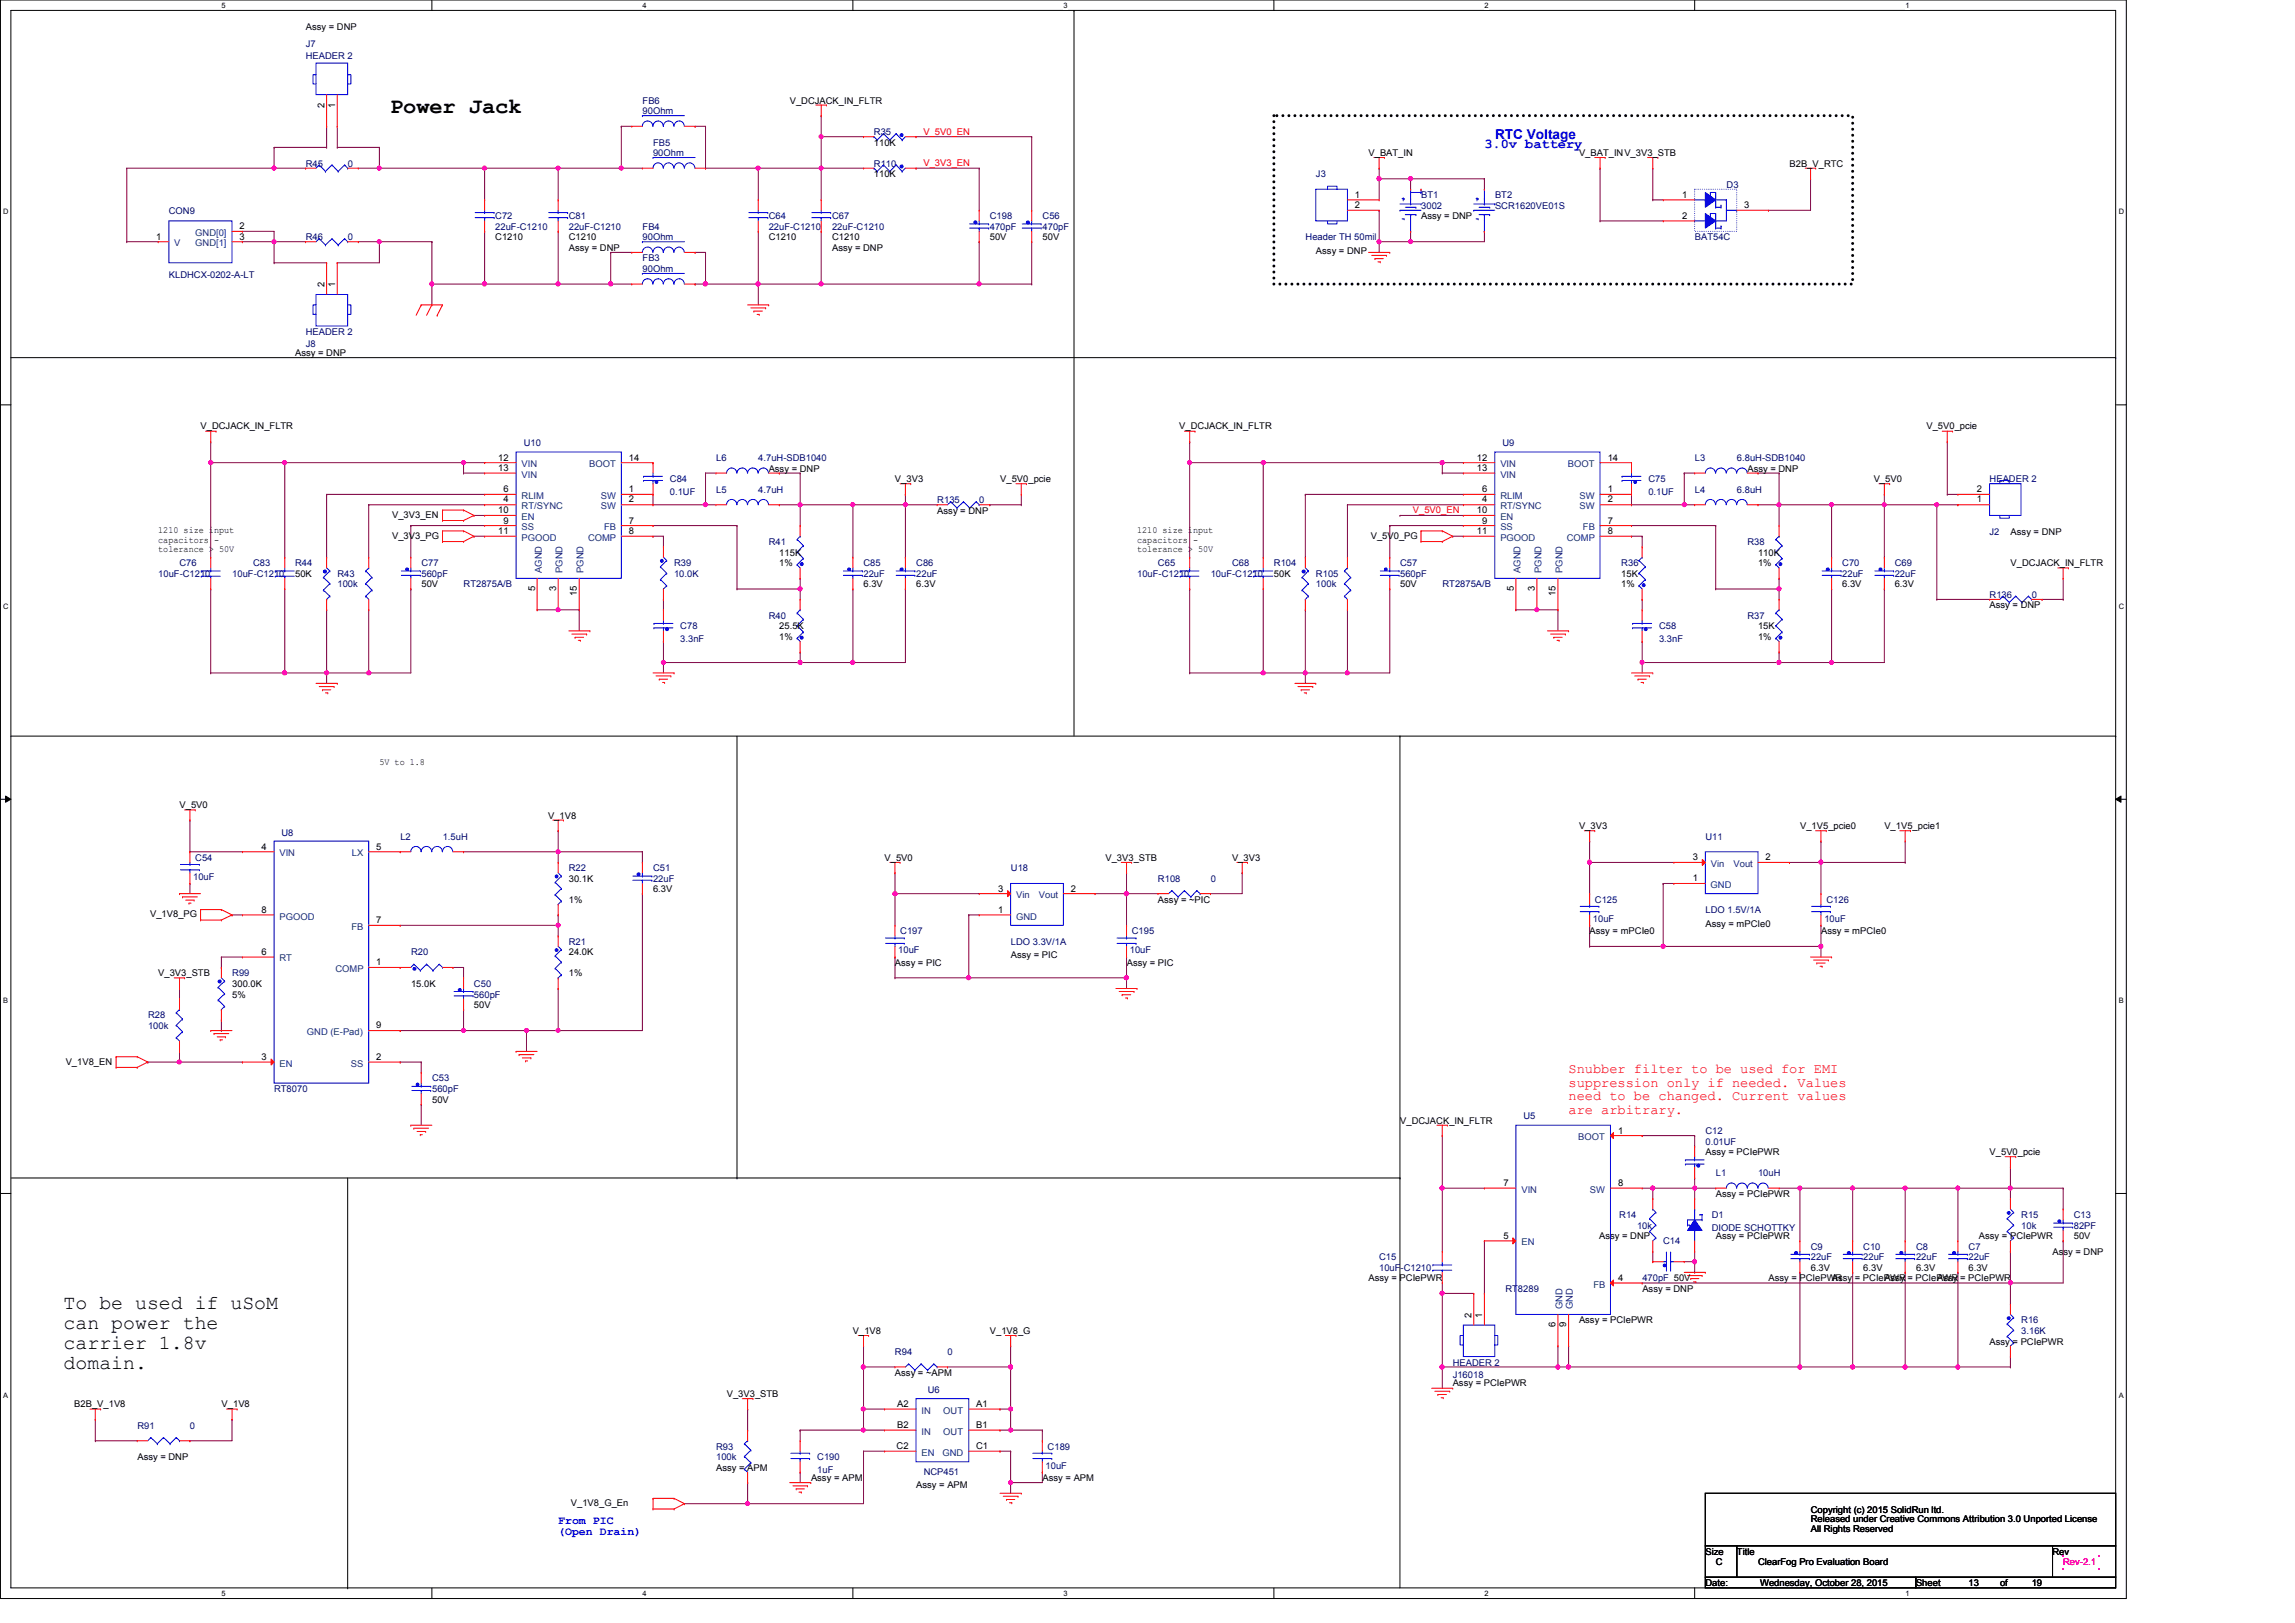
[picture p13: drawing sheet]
<svg xmlns="http://www.w3.org/2000/svg" width="420mm" height="297mm" viewBox="0 0 420 297" stroke-linecap="round" stroke-linejoin="round" font-family="sans-serif">
<defs><g id="words">
<text font-size="4" x="71.4" y="20.7">Power Jack</text>
<g font-size="3.6">
<text x="11.6" y="239.6">To be used if uSoM</text>
<text x="11.6" y="243.2">can power the</text>
<text x="11.6" y="246.9">carrier 1.8v</text>
<text x="11.6" y="250.5">domain.</text>
</g>
<g font-size="2.5" fill="#00f">
<text x="271.7" y="27.1">3.0v battery</text>
<text x="273.6" y="25.4">RTC Voltage</text>
</g>
<g font-size="2.5" fill="#f00">
<text x="287.1" y="196.4">Snubber filter to be used for EMI</text>
<text x="287.1" y="198.8">suppression only if needed. Values</text>
<text x="287.1" y="201.3">need to be changed. Current values</text>
<text x="287.1" y="203.8">are arbitrary.</text>
</g>
<g font-size="2.1" fill="#00f">
<text x="102.2" y="278.8">From PIC</text>
<text x="102.2" y="281">(Open Drain)</text>
</g>
<g font-size="1.7">
<text x="56" y="5.5">Assy = DNP</text>
<text x="59.4" y="19.7" transform="rotate(-90 59.4 19.7)">2</text>
<text x="61.3" y="19.7" transform="rotate(-90 61.3 19.7)">1</text>
<text x="144.5" y="19">V_DCJACK_IN_FLTR</text>
<text x="159.9" y="26.6">110K</text>
<text x="250.4" y="28.6">V_BAT_IN</text>
<text x="289" y="28.6">V_BAT_INV_3V3_STB</text>
<text x="159.9" y="32.4">110K</text>
<text x="327.5" y="30.5">B2B_V_RTC</text>
<text x="43.9" y="42">2</text>
<text x="247.9" y="36.2">1</text>
<text x="247.9" y="38.1">2</text>
<text x="260.1" y="40.1">Assy = DNP</text>
<text x="307.8" y="36.2">1</text>
<text x="307.8" y="40">2</text>
<text x="319.2" y="38.1">3</text>
<text x="28.6" y="43.9">1</text>
<text x="43.9" y="43.9">3</text>
<text x="90.6" y="44">C1210</text>
<text x="104.1" y="44">C1210</text>
<text x="104.1" y="45.9">Assy = DNP</text>
<text x="140.7" y="44">C1210</text>
<text x="152.3" y="44">C1210</text>
<text x="152.3" y="45.9">Assy = DNP</text>
<text x="181.1" y="44">50V</text>
<text x="190.8" y="44">50V</text>
<text x="240.8" y="46.5">Assy = DNP</text>
<text x="59.4" y="52.5" transform="rotate(-90 59.4 52.5)">2</text>
<text x="61.3" y="52.5" transform="rotate(-90 61.3 52.5)">1</text>
<text x="54" y="65.1">Assy = DNP</text>
<text x="36.7" y="78.6">V_DCJACK_IN_FLTR</text>
<text x="215.8" y="78.6">V_DCJACK_IN_FLTR</text>
<text x="352.6" y="78.6">V_5V0_pcie</text>
<text x="91.2" y="84.3">12</text>
<text x="91.2" y="86.2">13</text>
<text x="115.1" y="84.3">14</text>
<text x="140.7" y="86.3">Assy = DNP</text>
<text x="163.8" y="88.2">V_3V3</text>
<text x="183" y="88.2">V_5V0_pcie</text>
<text x="270.3" y="84.3">12</text>
<text x="270.3" y="86.2">13</text>
<text x="294.2" y="84.3">14</text>
<text x="319.8" y="86.3">Assy = DNP</text>
<text x="342.9" y="88.2">V_5V0</text>
<text x="71.8" y="94.7">V_3V3_EN</text>
<text x="91.2" y="93.9">10</text>
<text x="92.2" y="90">6</text>
<text x="92.2" y="91.9">4</text>
<text x="92.2" y="95.8">9</text>
<text x="115.1" y="90">1</text>
<text x="115.1" y="91.9">2</text>
<text x="115.1" y="95.8">7</text>
<text x="171.5" y="94">Assy = DNP</text>
<text x="270.3" y="93.9">10</text>
<text x="271.3" y="90">6</text>
<text x="271.3" y="91.9">4</text>
<text x="271.3" y="95.8">9</text>
<text x="294.2" y="90">1</text>
<text x="294.2" y="91.9">2</text>
<text x="294.2" y="95.8">7</text>
<text x="361.8" y="91.9">1</text>
<text x="361.8" y="90">2</text>
<text x="29" y="97.6">1210 size input</text>
<text x="29" y="99.4">capacitors -</text>
<text x="29" y="101.1">tolerance &gt; 50V</text>
<text x="71.8" y="98.6">V_3V3_PG</text>
<text x="91.2" y="97.7">11</text>
<text x="115.1" y="97.7">8</text>
<text x="142.6" y="101.7">115K</text>
<text x="208.1" y="97.6">1210 size input</text>
<text x="208.1" y="99.4">capacitors -</text>
<text x="208.1" y="101.1">tolerance &gt; 50V</text>
<text x="250.9" y="98.6">V_5V0_PG</text>
<text x="270.3" y="97.7">11</text>
<text x="294.2" y="97.7">8</text>
<text x="321.7" y="101.7">110K</text>
<text x="368" y="97.8">Assy = DNP</text>
<text x="54" y="105.5">50K</text>
<text x="77.1" y="107.4">50V</text>
<text x="142.6" y="103.6">1%</text>
<text x="158" y="107.4">6.3V</text>
<text x="167.7" y="107.4">6.3V</text>
<text x="233.1" y="105.5">50K</text>
<text x="256.2" y="107.4">50V</text>
<text x="296.7" y="105.5">15K</text>
<text x="296.7" y="107.4">1%</text>
<text x="321.7" y="103.6">1%</text>
<text x="337.1" y="107.4">6.3V</text>
<text x="346.8" y="107.4">6.3V</text>
<text x="368" y="103.6">V_DCJACK_IN_FLTR</text>
<text x="97.9" y="108.2" transform="rotate(-90 97.9 108.2)">5</text>
<text x="101.8" y="108.2" transform="rotate(-90 101.8 108.2)">3</text>
<text x="105.6" y="109.1" transform="rotate(-90 105.6 109.1)">15</text>
<text x="277" y="108.2" transform="rotate(-90 277 108.2)">5</text>
<text x="280.9" y="108.2" transform="rotate(-90 280.9 108.2)">3</text>
<text x="284.7" y="109.1" transform="rotate(-90 284.7 109.1)">15</text>
<text x="364.1" y="111.3">Assy = DNP</text>
<text x="142.6" y="115.2">25.5K</text>
<text x="142.6" y="117.1">1%</text>
<text x="321.7" y="115.2">15K</text>
<text x="321.7" y="117.1">1%</text>
<text x="69.4" y="140">5V to 1.8</text>
<text x="32.9" y="147.9">V_5V0</text>
<text x="100.3" y="149.8">V_1V8</text>
<text x="47.8" y="155.5">4</text>
<text x="68.8" y="155.5">5</text>
<text x="289" y="151.7">V_3V3</text>
<text x="329.4" y="151.7">V_1V5_pcie0</text>
<text x="344.8" y="151.7">V_1V5_pcie1</text>
<text x="104.1" y="161.3">30.1K</text>
<text x="161.9" y="157.5">V_5V0</text>
<text x="202.3" y="157.5">V_3V3_STB</text>
<text x="225.5" y="157.5">V_3V3</text>
<text x="309.8" y="161.2">1</text>
<text x="309.8" y="157.4">3</text>
<text x="323.1" y="157.4">2</text>
<text x="27.5" y="167.9">V_1V8_PG</text>
<text x="47.8" y="167">8</text>
<text x="104.1" y="165.2">1%</text>
<text x="119.5" y="163.3">6.3V</text>
<text x="182.7" y="167">1</text>
<text x="182.7" y="163.2">3</text>
<text x="196" y="163.2">2</text>
<text x="211.9" y="165.2">Assy = ~PIC</text>
<text x="68.8" y="169">7</text>
<text x="290.9" y="170.9">Assy = mPCIe0</text>
<text x="312.1" y="169.6">Assy = mPCIe0</text>
<text x="333.3" y="170.9">Assy = mPCIe0</text>
<text x="29" y="178.7">V_3V3_STB</text>
<text x="47.8" y="174.7">6</text>
<text x="68.8" y="176.7">1</text>
<text x="104.1" y="174.8">24.0K</text>
<text x="104.1" y="178.7">1%</text>
<text x="163.8" y="176.7">Assy = PIC</text>
<text x="185" y="175.4">Assy = PIC</text>
<text x="206.2" y="176.7">Assy = PIC</text>
<text x="42.5" y="180.6">300.0K</text>
<text x="42.5" y="182.5">5%</text>
<text x="75.2" y="180.6">15.0K</text>
<text x="86.7" y="184.4">50V</text>
<text x="68.8" y="188.2">9</text>
<text x="12" y="194.9">V_1V8_EN</text>
<text x="47.8" y="194">3</text>
<text x="68.8" y="194">2</text>
<text x="79.1" y="201.8">50V</text>
<text x="256.2" y="205.6">V_DCJACK_IN_FLTR</text>
<text x="296.1" y="207.4">1</text>
<text x="312.1" y="211.4">Assy = PCIePWR</text>
<text x="364.1" y="211.4">V_5V0_pcie</text>
<text x="275.1" y="217">7</text>
<text x="296.1" y="217">8</text>
<text x="314" y="219.1">Assy = PCIePWR</text>
<text x="275.1" y="226.7">5</text>
<text x="292.7" y="226.8">Assy = DNP</text>
<text x="314" y="226.8">Assy = PCIePWR</text>
<text x="362.2" y="226.8">Assy = PCIePWR</text>
<text x="379.5" y="226.8">50V</text>
<text x="331.4" y="232.5">6.3V</text>
<text x="341" y="232.5">6.3V</text>
<text x="350.6" y="232.5">6.3V</text>
<text x="360.3" y="232.5">6.3V</text>
<text x="375.6" y="229.7">Assy = DNP</text>
<text x="250.4" y="234.5">Assy = PCIePWR</text>
<text x="296.1" y="234.4">4</text>
<text x="300.6" y="236.4">Assy = DNP</text>
<text x="323.6" y="234.5">Assy = PCIePWR</text>
<text x="335.2" y="234.5">Assy = PCIePWR</text>
<text x="344.8" y="234.5">Assy = PCIePWR</text>
<text x="354.5" y="234.5">Assy = PCIePWR</text>
<text x="156.1" y="244.1">V_1V8</text>
<text x="181.1" y="244.1">V_1V8_G</text>
<text x="269.3" y="241.1" transform="rotate(-90 269.3 241.1)">2</text>
<text x="271.2" y="241.1" transform="rotate(-90 271.2 241.1)">1</text>
<text x="284.7" y="242.9" transform="rotate(-90 284.7 242.9)">6</text>
<text x="286.6" y="242.9" transform="rotate(-90 286.6 242.9)">9</text>
<text x="289" y="242.1">Assy = PCIePWR</text>
<text x="163.8" y="251.8">Assy = ~APM</text>
<text x="364.1" y="246">Assy = PCIePWR</text>
<text x="13.6" y="257.6">B2B_V_1V8</text>
<text x="40.6" y="257.6">V_1V8</text>
<text x="133" y="255.7">V_3V3_STB</text>
<text x="164.2" y="257.5">A2</text>
<text x="178.6" y="257.5">A1</text>
<text x="265.9" y="253.7">Assy = PCIePWR</text>
<text x="164.2" y="261.3">B2</text>
<text x="178.6" y="261.3">B1</text>
<text x="25.1" y="267.2">Assy = DNP</text>
<text x="131.1" y="269.1">Assy = APM</text>
<text x="164.1" y="265.1">C2</text>
<text x="178.6" y="265.1">C1</text>
<text x="104.5" y="275.7">V_1V8_G_En</text>
<text x="148.4" y="271">Assy = APM</text>
<text x="167.7" y="272.4">Assy = APM</text>
<text x="190.8" y="271">Assy = APM</text>
<text x="331.4" y="276.8">Copyright (c) 2015 SolidRun ltd.</text>
<text x="331.4" y="278.6">Released under Creative Commons Attribution 3.0 Unported License</text>
<text x="331.4" y="280.3">All Rights Reserved</text>
<text x="312.1" y="284.5">Size</text>
<text x="314" y="286.4">C</text>
<text x="317.9" y="284.5">Title</text>
<text x="321.7" y="286.4">ClearFog Pro Evaluation Board</text>
<text x="375.6" y="284.5">Rev</text>
<text x="312.1" y="290.3">Date:</text>
<text x="322.1" y="290.3">Wednesday, October 28, 2015</text>
<text x="350.6" y="290.3">Sheet</text>
<text x="360.3" y="290.3">13</text>
<text x="366" y="290.3">of</text>
<text x="371.8" y="290.3">19</text>
</g>
<g font-size="1.7" fill="#000080">
<text x="56" y="8.6">J7</text>
<text x="56" y="10.8">HEADER 2</text>
<text x="117.6" y="19">FB6</text>
<text x="117.6" y="20.9">90Ohm</text>
<text x="119.5" y="26.6">FB5</text>
<text x="119.5" y="28.6">90Ohm</text>
<text x="159.9" y="24.7">R35</text>
<text x="56" y="30.5">R45</text>
<text x="63.7" y="30.5">0</text>
<text x="159.9" y="30.5">R110</text>
<text x="240.8" y="32.4">J3</text>
<text x="316" y="34.4">D3</text>
<text x="30.9" y="39.2">CON9</text>
<text x="90.6" y="40.1">C72</text>
<text x="104.1" y="40.1">C81</text>
<text x="140.7" y="40.1">C64</text>
<text x="152.3" y="40.1">C67</text>
<text x="181.1" y="40.1">C198</text>
<text x="190.8" y="40.1">C56</text>
<text x="260.1" y="36.2">BT1</text>
<text x="260.1" y="38.2">3002</text>
<text x="273.6" y="36.2">BT2</text>
<text x="273.6" y="38.2">SCR1620VE01S</text>
<text x="56" y="44">R46</text>
<text x="63.7" y="44">0</text>
<text x="90.6" y="42">22uF-C1210</text>
<text x="104.1" y="42">22uF-C1210</text>
<text x="117.6" y="47.8">FB3</text>
<text x="117.6" y="42">FB4</text>
<text x="117.6" y="44">90Ohm</text>
<text x="140.7" y="42">22uF-C1210</text>
<text x="152.3" y="42">22uF-C1210</text>
<text x="181.1" y="42">470pF</text>
<text x="190.8" y="42">470pF</text>
<text x="238.9" y="44">Header TH 50mil</text>
<text x="310.2" y="44">BAT54C</text>
<text x="30.9" y="50.9">KLDHCX-0202-A-LT</text>
<text x="117.6" y="49.7">90Ohm</text>
<text x="56" y="63.6">J8</text>
<text x="56" y="61.3">HEADER 2</text>
<text x="95.8" y="81.7">U10</text>
<text x="275" y="81.7">U9</text>
<text x="122.6" y="88.2">C84</text>
<text x="131.1" y="84.4">L6</text>
<text x="138.8" y="84.4">4.7uH-SDB1040</text>
<text x="301.7" y="88.2">C75</text>
<text x="310.2" y="84.4">L3</text>
<text x="317.9" y="84.4">6.8uH-SDB1040</text>
<text x="364.1" y="88.2">HEADER 2</text>
<text x="122.6" y="90.5">0.1UF</text>
<text x="131.1" y="90.1">L5</text>
<text x="138.8" y="90.1">4.7uH</text>
<text x="171.5" y="92.1">R135</text>
<text x="179.2" y="92.1">0</text>
<text x="301.7" y="90.5">0.1UF</text>
<text x="310.2" y="90.1">L4</text>
<text x="317.9" y="90.1">6.8uH</text>
<text x="140.7" y="99.8">R41</text>
<text x="319.8" y="99.8">R38</text>
<text x="364.1" y="97.8">J2</text>
<text x="29" y="105.5">10uF-C1210</text>
<text x="32.9" y="103.6">C76</text>
<text x="42.5" y="105.5">10uF-C1210</text>
<text x="46.3" y="103.6">C83</text>
<text x="54" y="103.6">R44</text>
<text x="61.8" y="105.5">R43</text>
<text x="61.8" y="107.4">100k</text>
<text x="77.1" y="103.6">C77</text>
<text x="77.1" y="105.5">560pF</text>
<text x="84.8" y="107.4">RT2875A/B</text>
<text x="123.4" y="103.6">R39</text>
<text x="123.4" y="105.5">10.0K</text>
<text x="158" y="103.6">C85</text>
<text x="158" y="105.5">22uF</text>
<text x="167.7" y="103.6">C86</text>
<text x="167.7" y="105.5">22uF</text>
<text x="208.1" y="105.5">10uF-C1210</text>
<text x="211.9" y="103.6">C65</text>
<text x="221.6" y="105.5">10uF-C1210</text>
<text x="225.5" y="103.6">C68</text>
<text x="233.1" y="103.6">R104</text>
<text x="240.8" y="105.5">R105</text>
<text x="240.8" y="107.4">100k</text>
<text x="256.2" y="103.6">C57</text>
<text x="256.2" y="105.5">560pF</text>
<text x="264" y="107.4">RT2875A/B</text>
<text x="296.7" y="103.6">R36</text>
<text x="337.1" y="103.6">C70</text>
<text x="337.1" y="105.5">22uF</text>
<text x="346.8" y="103.6">C69</text>
<text x="346.8" y="105.5">22uF</text>
<text x="140.7" y="113.2">R40</text>
<text x="319.8" y="113.2">R37</text>
<text x="364.1" y="109.4">R136</text>
<text x="371.8" y="109.4">0</text>
<text x="124.5" y="115.2">C78</text>
<text x="124.5" y="117.5">3.3nF</text>
<text x="303.6" y="115.2">C58</text>
<text x="303.6" y="117.5">3.3nF</text>
<text x="51.5" y="152.9">U8</text>
<text x="73.3" y="153.7">L2</text>
<text x="81" y="153.7">1.5uH</text>
<text x="312.1" y="153.7">U11</text>
<text x="35.3" y="161">10uF</text>
<text x="35.7" y="157.5">C54</text>
<text x="104.1" y="159.4">R22</text>
<text x="119.5" y="159.4">C51</text>
<text x="119.5" y="161.3">22uF</text>
<text x="185" y="159.4">U18</text>
<text x="211.9" y="161.3">R108</text>
<text x="221.6" y="161.3">0</text>
<text x="291.9" y="165.2">C125</text>
<text x="312.1" y="167.1">LDO 1.5V/1A</text>
<text x="334.3" y="165.2">C126</text>
<text x="104.1" y="172.9">R21</text>
<text x="164.8" y="170.9">C197</text>
<text x="185" y="172.9">LDO 3.3V/1A</text>
<text x="207.1" y="170.9">C195</text>
<text x="291.5" y="168.7">10uF</text>
<text x="333.9" y="168.7">10uF</text>
<text x="42.5" y="178.7">R99</text>
<text x="75.2" y="174.8">R20</text>
<text x="164.4" y="174.4">10uF</text>
<text x="206.8" y="174.4">10uF</text>
<text x="86.7" y="180.6">C50</text>
<text x="86.7" y="182.5">560pF</text>
<text x="27.1" y="186.4">R28</text>
<text x="27.1" y="188.3">100k</text>
<text x="79.1" y="197.9">C53</text>
<text x="50.2" y="199.8">RT8070</text>
<text x="79.1" y="199.8">560pF</text>
<text x="278.8" y="204.9">U5</text>
<text x="312.1" y="207.6">C12</text>
<text x="312.1" y="209.5">0.01UF</text>
<text x="314" y="215.2">L1</text>
<text x="321.7" y="215.2">10uH</text>
<text x="296.3" y="222.9">R14</text>
<text x="299.6" y="224.8">10k</text>
<text x="304.4" y="227.7">C14</text>
<text x="313.3" y="222.9">D1</text>
<text x="313.3" y="225.2">DIODE SCHOTTKY</text>
<text x="369.9" y="222.9">R15</text>
<text x="369.9" y="224.8">10k</text>
<text x="379.5" y="222.9">C13</text>
<text x="379.5" y="224.8">82PF</text>
<text x="252.4" y="230.6">C15</text>
<text x="252.4" y="232.5">10uF-C1210</text>
<text x="331.4" y="228.7">C9</text>
<text x="331.4" y="230.6">22uF</text>
<text x="341" y="228.7">C10</text>
<text x="341" y="230.6">22uF</text>
<text x="350.6" y="228.7">C8</text>
<text x="350.6" y="230.6">22uF</text>
<text x="360.3" y="228.7">C7</text>
<text x="360.3" y="230.6">22uF</text>
<text x="275.5" y="236.4">RT8289</text>
<text x="300.6" y="234.5">470pF 50V</text>
<text x="369.9" y="242.1">R16</text>
<text x="369.9" y="244.1">3.16K</text>
<text x="163.8" y="247.9">R94</text>
<text x="173.4" y="247.9">0</text>
<text x="265.9" y="249.9">HEADER 2</text>
<text x="169.8" y="254.8">U6</text>
<text x="265.9" y="252.2">J16018</text>
<text x="25.1" y="261.4">R91</text>
<text x="34.8" y="261.4">0</text>
<text x="131.1" y="265.3">R93</text>
<text x="131.1" y="267.2">100k</text>
<text x="149.6" y="267.2">C190</text>
<text x="149.6" y="269.5">1uF</text>
<text x="169" y="269.9">NCP451</text>
<text x="191.3" y="268.7">10uF</text>
<text x="191.7" y="265.3">C189</text>
</g>
<g font-size="1.7" fill="#f00">
<text x="169" y="24.6">V_5V0_EN</text>
<text x="169" y="30.4">V_3V3_EN</text>
<text x="258.6" y="93.9">V_5V0_EN</text>
</g>
<g font-size="1.7" fill="#004080">
<text x="31.9" y="45.1">V</text>
<text x="35.7" y="43.2">GND[0]</text>
<text x="35.7" y="45.1">GND[1]</text>
<text x="95.5" y="85.5">VIN</text>
<text x="95.5" y="87.4">VIN</text>
<text x="107.8" y="85.5">BOOT</text>
<text x="274.6" y="85.5">VIN</text>
<text x="274.6" y="87.4">VIN</text>
<text x="286.9" y="85.5">BOOT</text>
<text x="95.5" y="91.3">RLIM</text>
<text x="95.5" y="93.2">RT/SYNC</text>
<text x="95.5" y="95.1">EN</text>
<text x="109.9" y="91.3">SW</text>
<text x="109.9" y="93.2">SW</text>
<text x="274.6" y="91.3">RLIM</text>
<text x="274.6" y="93.2">RT/SYNC</text>
<text x="274.6" y="95.1">EN</text>
<text x="289.1" y="91.3">SW</text>
<text x="289.1" y="93.2">SW</text>
<text x="95.5" y="97">SS</text>
<text x="95.5" y="99">PGOOD</text>
<text x="107.6" y="99">COMP</text>
<text x="110.6" y="97">FB</text>
<text x="274.6" y="97">SS</text>
<text x="274.6" y="99">PGOOD</text>
<text x="286.7" y="99">COMP</text>
<text x="289.7" y="97">FB</text>
<text x="99.1" y="104.9" transform="rotate(-90 99.1 104.9)">AGND</text>
<text x="103" y="104.9" transform="rotate(-90 103 104.9)">PGND</text>
<text x="106.8" y="104.9" transform="rotate(-90 106.8 104.9)">PGND</text>
<text x="278.3" y="104.9" transform="rotate(-90 278.3 104.9)">AGND</text>
<text x="282.1" y="104.9" transform="rotate(-90 282.1 104.9)">PGND</text>
<text x="285.9" y="104.9" transform="rotate(-90 285.9 104.9)">PGND</text>
<text x="51.1" y="156.7">VIN</text>
<text x="64.4" y="156.7">LX</text>
<text x="313.1" y="158.6">Vin</text>
<text x="317.2" y="158.6">Vout</text>
<text x="186" y="164.4">Vin</text>
<text x="190.1" y="164.4">Vout</text>
<text x="313.1" y="162.5">GND</text>
<text x="51.1" y="168.3">PGOOD</text>
<text x="64.3" y="170.2">FB</text>
<text x="186" y="168.3">GND</text>
<text x="51.1" y="175.9">RT</text>
<text x="61.4" y="177.9">COMP</text>
<text x="56.2" y="189.4">GND (E-Pad)</text>
<text x="51.1" y="195.2">EN</text>
<text x="64.2" y="195.2">SS</text>
<text x="288.8" y="208.7">BOOT</text>
<text x="278.4" y="218.3">VIN</text>
<text x="291" y="218.3">SW</text>
<text x="278.4" y="227.9">EN</text>
<text x="285.9" y="239.6" transform="rotate(-90 285.9 239.6)">GND</text>
<text x="287.9" y="239.6" transform="rotate(-90 287.9 239.6)">GND</text>
<text x="291.6" y="235.6">FB</text>
<text x="168.7" y="258.7">IN</text>
<text x="168.7" y="262.6">IN</text>
<text x="172.6" y="258.7">OUT</text>
<text x="172.6" y="262.6">OUT</text>
<text x="168.7" y="266.4">EN</text>
<text x="172.5" y="266.4">GND</text>
</g>
<text font-size="1.7" fill="#f0f" x="377.6" y="286.4">Rev-2.1</text>
<g font-size="1.4">
<text x="40.6" y="1.4">5</text>
<text x="117.6" y="1.4">4</text>
<text x="194.6" y="1.4">3</text>
<text x="271.7" y="1.4">2</text>
<text x="348.7" y="1.4">1</text>
<text x=".6" y="39.2">D</text>
<text x="387.7" y="39.2">D</text>
<text x=".6" y="111.4">C</text>
<text x="387.7" y="111.4">C</text>
<text x=".6" y="183.6">B</text>
<text x="387.7" y="183.6">B</text>
<text x=".6" y="255.7">A</text>
<text x="387.7" y="255.7">A</text>
<text x="40.6" y="292">5</text>
<text x="117.6" y="292">4</text>
<text x="194.6" y="292">3</text>
<text x="271.7" y="292">2</text>
<text x="348.7" y="292">1</text>
</g>
</g></defs>
<path d="M.1 0h389v292.5h-389zM2 1.9h385.2v288.7h-385.2z" fill="none" stroke="#000" stroke-width=".18"/>
<g fill="#fff">
<path d="M40.6 .2h.7v1.5h-.7z"/>
<path d="M40.6 290.8h.7v1.5h-.7z"/>
</g>
<path d="M79 0v1.9M79 290.6v1.9" fill="none" stroke="#000" stroke-width=".18"/>
<g fill="#fff">
<path d="M117.6 .2h.8v1.5h-.8z"/>
<path d="M117.6 290.8h.8v1.5h-.8z"/>
</g>
<path d="M156.1 0v1.9M156.1 290.6v1.9" fill="none" stroke="#000" stroke-width=".18"/>
<g fill="#fff">
<path d="M194.6 .2h.8v1.5h-.8z"/>
<path d="M194.6 290.8h.8v1.5h-.8z"/>
</g>
<path d="M233.1 0v1.9M233.1 290.6v1.9" fill="none" stroke="#000" stroke-width=".18"/>
<g fill="#fff">
<path d="M271.7 .2h.7v1.5h-.7z"/>
<path d="M271.7 290.8h.7v1.5h-.7z"/>
</g>
<path d="M310.1 0v1.9M310.1 290.6v1.9" fill="none" stroke="#000" stroke-width=".18"/>
<g fill="#fff">
<path d="M348.7 .2h.8v1.5h-.8z"/>
<path d="M348.7 290.8h.8v1.5h-.8z"/>
<path d="M.6 38h1v1.5h-1z"/>
<path d="M387.7 38h1v1.5h-1z"/>
<path d="M.6 110.2h1v1.5h-1z"/>
<path d="M387.7 110.2h1v1.5h-1z"/>
</g>
<path d="M.1 74.1h1.9M387.2 74.1h1.9" fill="none" stroke="#000" stroke-width=".18"/>
<g fill="#fff">
<path d="M.6 182.3h.9v1.6h-.9z"/>
<path d="M387.7 182.3h.9v1.6h-.9z"/>
</g>
<path d="M.1 146.3h1.9M1 145.7l1 .6-1 .5zM387.2 146.3l1-.6v1.1zM387.2 146.3h1.9" fill="none" stroke="#000" stroke-width=".18"/>
<path d="M1 145.7l1 .6-1 .5zM387.2 146.3l1-.6v1.1z" fill="#000"/>
<g fill="#fff">
<path d="M.6 254.5h.9v1.5h-.9z"/>
<path d="M387.7 254.5h.9v1.5h-.9z"/>
</g>
<g fill="none" stroke="#000" stroke-width=".18">
<path d="M196.6 1.9h.1M196.6 1.9v132.8M2 65.4h385.2M387.2 65.4h.1M2 134.7h385.2M134.9 134.7v80.9M256.2 134.7h.1M256.2 134.7v155.9M387.2 134.7h.1M.1 218.4h1.9M2 215.6h254.2M63.6 215.6v75"/>
<path d="M134.9 215.6h.1M256.2 215.6h.1M387.2 218.4h1.9M63.6 290.6h.1"/>
</g>
<path d="M233.1 21.2h105.9v30.8h-105.9z" fill="none" stroke="#000" stroke-width=".55" stroke-dasharray="0 1.1"/>
<path d="M138.8 30.8h.1M138.8 30.8v5.8M127.2 52h.1M127.2 52h1.9M138.8 42.3h.1M138.8 42.3v9.7" fill="none" stroke="#800040" stroke-width=".18"/>
<circle cx="129.1" cy="51.9" r=".38" fill="#f0f"/>
<circle cx="129.1" cy="51.9" r=".38" fill="none" stroke="#f0f" stroke-width=".18"/>
<g fill="none" stroke="#800040" stroke-width=".18">
<path d="M23.2 30.8h.1M23.2 30.8v13.4M102.2 30.8h.1M102.2 30.8v5.8M23.2 44.2h.1M23.2 44.2h5.8M79 52h.1M79 44.2h.1M79 52h9.7M79 44.2v11.6M102.2 52h.1M102.2 42.3h.1"/>
<path d="M102.2 52h13.4M102.2 42.3v9.7M111.8 52h.1M138.8 52h.1M138.8 52v3.8"/>
</g>
<circle cx="79" cy="51.9" r=".37" fill="#f0f"/>
<circle cx="79" cy="51.9" r=".37" fill="none" stroke="#f0f" stroke-width=".18"/>
<g fill="none" stroke="#800040" stroke-width=".18">
<path d="M102.2 30.8h.1M102.2 30.8h15.4M113.7 23.1h.1M113.7 30.8h.1M113.7 23.1h1.9M113.7 23.1v7.7M292.8 30.8h.1M292.8 30.8v9.6M302.5 30.8h.1M302.5 36.6h.1M302.5 30.8v5.8M302.5 36.6h1.9"/>
<path d="M323.6 38.5h.1M323.6 38.5h7.7M129.1 52h.1M129.1 52h9.7M258.1 42.3h.1M258.1 42.3v1.9M292.8 40.4h.1M292.8 40.4h11.6"/>
</g>
<circle cx="113.7" cy="30.8" r=".36" fill="#f0f"/>
<circle cx="113.7" cy="30.8" r=".36" fill="none" stroke="#f0f" stroke-width=".18"/>
<g fill="none" stroke="#800040" stroke-width=".18">
<path d="M127.2 23.1h.1M127.2 23.1h1.9M129.1 23.1h.1M129.1 30.8h.1M129.1 23.1v7.7M129.1 30.8h9.7M111.8 46.2h.1M111.8 46.2h3.8M111.8 46.2v5.8M127.2 46.2h.1M127.2 46.2h1.9M129.1 46.2h.1"/>
<path d="M129.1 46.2v5.8"/>
</g>
<circle cx="111.7" cy="51.9" r=".37" fill="#f0f"/>
<circle cx="111.7" cy="51.9" r=".37" fill="none" stroke="#f0f" stroke-width=".18"/>
<path d="M88.7 30.8h.1M88.7 30.8v5.8M88.7 42.3h.1M88.7 52h.1M88.7 42.3v9.7M88.7 52h13.5" fill="none" stroke="#800040" stroke-width=".18"/>
<circle cx="102.1" cy="51.9" r=".37" fill="#f0f"/>
<circle cx="102.1" cy="51.9" r=".37" fill="none" stroke="#f0f" stroke-width=".18"/>
<circle cx="88.6" cy="51.9" r=".38" fill="#f0f"/>
<circle cx="88.6" cy="51.9" r=".38" fill="none" stroke="#f0f" stroke-width=".18"/>
<path d="M88.7 30.8h.1M88.7 30.8h13.5" fill="none" stroke="#800040" stroke-width=".18"/>
<circle cx="102.1" cy="30.8" r=".36" fill="#f0f"/>
<circle cx="102.1" cy="30.8" r=".36" fill="none" stroke="#f0f" stroke-width=".18"/>
<circle cx="88.7" cy="30.8" r=".37" fill="#f0f"/>
<circle cx="88.7" cy="30.8" r=".37" fill="none" stroke="#f0f" stroke-width=".18"/>
<path d="M138.8 30.8h.1M138.8 30.8h11.5M150.3 30.8h.1M150.3 30.8v5.8M150.3 42.3h.1M150.3 42.3v9.7" fill="none" stroke="#800040" stroke-width=".18"/>
<circle cx="150.3" cy="30.8" r=".36" fill="#f0f"/>
<circle cx="150.3" cy="30.8" r=".36" fill="none" stroke="#f0f" stroke-width=".18"/>
<circle cx="138.7" cy="30.8" r=".37" fill="#f0f"/>
<circle cx="138.7" cy="30.8" r=".37" fill="none" stroke="#f0f" stroke-width=".18"/>
<path d="M138.8 52h.1M138.8 52h11.5" fill="none" stroke="#800040" stroke-width=".18"/>
<circle cx="150.3" cy="51.9" r=".37" fill="#f0f"/>
<circle cx="150.3" cy="51.9" r=".37" fill="none" stroke="#f0f" stroke-width=".18"/>
<circle cx="138.7" cy="51.9" r=".38" fill="#f0f"/>
<circle cx="138.7" cy="51.9" r=".38" fill="none" stroke="#f0f" stroke-width=".18"/>
<path d="M156.1 92.4h.1M165.7 90.5h.1M165.7 90.5v1.9h-9.6M156.1 107.8h.1M156.1 107.8v13.4M165.7 107.8h.1M165.7 107.8v13.4" fill="none" stroke="#800040" stroke-width=".18"/>
<circle cx="156.1" cy="121.2" r=".36" fill="#f0f"/>
<circle cx="156.1" cy="121.2" r=".36" fill="none" stroke="#f0f" stroke-width=".18"/>
<path d="M119.5 90.5h.1M119.5 92.4h.1M119.5 92.4h9.6M119.5 90.5v1.9M142.6 92.4h.1M142.6 92.4h3.8" fill="none" stroke="#800040" stroke-width=".18"/>
<circle cx="129.1" cy="92.3" r=".37" fill="#f0f"/>
<circle cx="129.1" cy="92.3" r=".37" fill="none" stroke="#f0f" stroke-width=".18"/>
<path d="M98.3 111.6h.1M98.3 111.6h3.9" fill="none" stroke="#800040" stroke-width=".18"/>
<circle cx="102.1" cy="111.6" r=".36" fill="#f0f"/>
<circle cx="102.1" cy="111.6" r=".36" fill="none" stroke="#f0f" stroke-width=".18"/>
<g fill="none" stroke="#800040" stroke-width=".18">
<path d="M67.5 92.4h.1M67.5 92.4h21.2M67.5 92.4v9.6M84.8 84.7h.1M84.8 84.7v1.9M119.5 98.1h.1M119.5 98.1h1.9M121.4 98.1h.1M121.4 98.1v2M146.4 92.4h.1M146.4 92.4v3.8M67.5 111.6h.1"/>
<path d="M67.5 111.6v11.5M102.2 111.6h.1M102.2 111.6h3.8M106 111.6h.1M106 111.6v3.8M121.4 109.7h.1M121.4 109.7v1.9M146.4 105.8h.1M146.4 105.8v2"/>
</g>
<circle cx="146.4" cy="107.8" r=".36" fill="#f0f"/>
<circle cx="146.4" cy="107.8" r=".36" fill="none" stroke="#f0f" stroke-width=".18"/>
<path d="M121.4 121.2h.1M121.4 121.2h25" fill="none" stroke="#800040" stroke-width=".18"/>
<circle cx="121.4" cy="121.2" r=".36" fill="#f0f"/>
<circle cx="121.4" cy="121.2" r=".36" fill="none" stroke="#f0f" stroke-width=".18"/>
<path d="M119.5 96.2h.1M119.5 96.2h15.4M134.9 96.2h.1M134.9 96.2v11.6M75.2 107.8h.1M75.2 107.8v15.3h-7.7M134.9 107.8h.1M134.9 107.8h11.5M146.4 107.8h.1M146.4 107.8v1.9M67.5 123.1h.1" fill="none" stroke="#800040" stroke-width=".18"/>
<circle cx="67.5" cy="123.1" r=".37" fill="#f0f"/>
<circle cx="67.5" cy="123.1" r=".37" fill="none" stroke="#f0f" stroke-width=".18"/>
<path d="M59.8 90.5h.1M59.8 90.5v11.5M59.8 90.5h28.9M59.8 111.6h.1M59.8 111.6v13.5M59.8 123.1h.1" fill="none" stroke="#800040" stroke-width=".18"/>
<circle cx="59.8" cy="123.1" r=".36" fill="#f0f"/>
<circle cx="59.8" cy="123.1" r=".36" fill="none" stroke="#f0f" stroke-width=".18"/>
<path d="M75.2 96.2h.1M75.2 96.2h13.5M75.2 96.2v5.8M146.4 92.4h.1M146.4 92.4h9.7M121.4 117.4h.1M121.4 117.4v5.7M59.8 123.1h.1M59.8 123.1h7.7M121.4 121.2h.1" fill="none" stroke="#800040" stroke-width=".18"/>
<circle cx="156.1" cy="92.3" r=".36" fill="#f0f"/>
<circle cx="156.1" cy="92.3" r=".36" fill="none" stroke="#f0f" stroke-width=".18"/>
<circle cx="146.4" cy="92.3" r=".36" fill="#f0f"/>
<circle cx="146.4" cy="92.3" r=".36" fill="none" stroke="#f0f" stroke-width=".18"/>
<g fill="none" stroke="#800040" stroke-width=".18">
<path d="M38.6 84.7h.1M38.6 84.7v17.3M52.1 84.7h.1M52.1 84.7v17.3M86.7 94.3h.1M86.7 98.1h.1M86.7 94.3h2M86.7 98.1h2M38.6 107.8h.1M38.6 107.8v15.3M52.1 107.8h.1M52.1 107.8v15.3h-13.5"/>
<path d="M38.6 123.1h.1"/>
</g>
<circle cx="52.1" cy="123.1" r=".37" fill="#f0f"/>
<circle cx="52.1" cy="123.1" r=".37" fill="none" stroke="#f0f" stroke-width=".18"/>
<path d="M156.1 92.4h.1M156.1 92.4v9.6M165.7 92.4h.1M165.7 92.4v9.6" fill="none" stroke="#800040" stroke-width=".18"/>
<circle cx="165.7" cy="92.3" r=".36" fill="#f0f"/>
<circle cx="165.7" cy="92.3" r=".36" fill="none" stroke="#f0f" stroke-width=".18"/>
<path d="M146.4 121.2h.1M146.4 121.2h9.7" fill="none" stroke="#800040" stroke-width=".18"/>
<circle cx="146.4" cy="121.2" r=".36" fill="#f0f"/>
<circle cx="146.4" cy="121.2" r=".36" fill="none" stroke="#f0f" stroke-width=".18"/>
<path d="M150.3 21.2h.1M150.3 21.2v3.8M38.6 80.9h.1M38.6 80.9v3.8M146.4 119.3h.1M146.4 119.3v1.9M52.1 123.1h.1M52.1 123.1h7.7M156.1 121.2h.1M156.1 121.2h9.6" fill="none" stroke="#800040" stroke-width=".18"/>
<circle cx="150.3" cy="25" r=".36" fill="#f0f"/>
<circle cx="150.3" cy="25" r=".36" fill="none" stroke="#f0f" stroke-width=".18"/>
<path d="M52.1 84.7h.1M52.1 84.7h32.7" fill="none" stroke="#800040" stroke-width=".18"/>
<circle cx="84.8" cy="84.6" r=".36" fill="#f0f"/>
<circle cx="84.8" cy="84.6" r=".36" fill="none" stroke="#f0f" stroke-width=".18"/>
<path d="M84.8 84.7h.1M84.8 86.6h.1M84.8 84.7h3.9M84.8 86.6h3.9M335.2 92.4h.1M344.8 90.5h.1M344.8 90.5v1.9h-9.6" fill="none" stroke="#800040" stroke-width=".18"/>
<circle cx="344.8" cy="92.3" r=".37" fill="#f0f"/>
<circle cx="344.8" cy="92.3" r=".37" fill="none" stroke="#f0f" stroke-width=".18"/>
<circle cx="335.2" cy="92.3" r=".36" fill="#f0f"/>
<circle cx="335.2" cy="92.3" r=".36" fill="none" stroke="#f0f" stroke-width=".18"/>
<path d="M298.6 90.5h.1M298.6 92.4h.1M298.6 92.4h9.6M298.6 90.5v1.9M321.7 92.4h.1M321.7 92.4h3.9M335.2 107.8h.1M335.2 107.8v13.4M344.8 107.8h.1M344.8 107.8v13.4" fill="none" stroke="#800040" stroke-width=".18"/>
<circle cx="308.2" cy="92.3" r=".37" fill="#f0f"/>
<circle cx="308.2" cy="92.3" r=".37" fill="none" stroke="#f0f" stroke-width=".18"/>
<path d="M277.4 111.6h.1M277.4 111.6h7.7M281.3 111.6h.1" fill="none" stroke="#800040" stroke-width=".18"/>
<circle cx="281.2" cy="111.6" r=".36" fill="#f0f"/>
<circle cx="281.2" cy="111.6" r=".36" fill="none" stroke="#f0f" stroke-width=".18"/>
<g fill="none" stroke="#800040" stroke-width=".18">
<path d="M246.6 92.4h.1M246.6 92.4h21.2M246.6 92.4v9.6M263.9 84.7h.1M263.9 84.7v1.9M298.6 98.1h.1M298.6 98.1h1.9M300.5 98.1h.1M300.5 98.1v2M325.6 92.4h.1M325.6 92.4v3.8M246.6 111.6h.1"/>
<path d="M246.6 111.6v11.5M285.1 111.6h.1M285.1 111.6v3.8M300.5 109.7h.1M300.5 109.7v1.9"/>
</g>
<circle cx="325.6" cy="92.3" r=".37" fill="#f0f"/>
<circle cx="325.6" cy="92.3" r=".37" fill="none" stroke="#f0f" stroke-width=".18"/>
<path d="M325.6 105.8h.1M325.6 105.8v2M300.5 121.2h.1M300.5 121.2h25.1" fill="none" stroke="#800040" stroke-width=".18"/>
<circle cx="325.6" cy="121.2" r=".37" fill="#f0f"/>
<circle cx="325.6" cy="121.2" r=".37" fill="none" stroke="#f0f" stroke-width=".18"/>
<circle cx="300.5" cy="121.2" r=".36" fill="#f0f"/>
<circle cx="300.5" cy="121.2" r=".36" fill="none" stroke="#f0f" stroke-width=".18"/>
<path d="M314 107.8h.1M314 107.8h11.6" fill="none" stroke="#800040" stroke-width=".18"/>
<circle cx="325.6" cy="107.8" r=".37" fill="#f0f"/>
<circle cx="325.6" cy="107.8" r=".37" fill="none" stroke="#f0f" stroke-width=".18"/>
<g fill="none" stroke="#800040" stroke-width=".18">
<path d="M238.9 90.5h.1M238.9 90.5v11.5M238.9 90.5h28.9M254.3 96.2h.1M254.3 96.2h13.5M254.3 96.2v5.8M298.6 96.2h.1M298.6 96.2h15.4M314 96.2h.1M314 96.2v11.6M238.9 111.6h.1M238.9 111.6v13.5"/>
<path d="M254.3 107.8h.1M254.3 107.8v15.3h-15.4M300.5 117.4h.1M300.5 117.4v5.7M325.6 107.8h.1M325.6 107.8v1.9M238.9 123.1h.1M246.6 123.1h.1M300.5 121.2h.1"/>
</g>
<circle cx="246.6" cy="123.1" r=".36" fill="#f0f"/>
<circle cx="246.6" cy="123.1" r=".36" fill="none" stroke="#f0f" stroke-width=".18"/>
<circle cx="238.9" cy="123.1" r=".36" fill="#f0f"/>
<circle cx="238.9" cy="123.1" r=".36" fill="none" stroke="#f0f" stroke-width=".18"/>
<g fill="none" stroke="#800040" stroke-width=".18">
<path d="M217.7 84.7h.1M217.7 84.7v17.3M231.2 84.7h.1M231.2 84.7v17.3M256.2 94.3h.1M256.2 94.3h11.6M265.9 98.1h.1M265.9 98.1h1.9M325.6 92.4h.1M325.6 92.4h9.6M217.7 107.8h.1M217.7 107.8v15.3"/>
<path d="M231.2 107.8h.1M231.2 107.8v15.3h-13.5M217.7 123.1h.1"/>
</g>
<circle cx="231.2" cy="123.1" r=".37" fill="#f0f"/>
<circle cx="231.2" cy="123.1" r=".37" fill="none" stroke="#f0f" stroke-width=".18"/>
<path d="M335.2 92.4h.1M335.2 92.4v9.6M344.8 92.4h.1M344.8 92.4v9.6M325.6 121.2h.1M325.6 121.2h19.2M335.2 121.2h.1" fill="none" stroke="#800040" stroke-width=".18"/>
<circle cx="335.2" cy="121.2" r=".36" fill="#f0f"/>
<circle cx="335.2" cy="121.2" r=".36" fill="none" stroke="#f0f" stroke-width=".18"/>
<path d="M217.7 80.9h.1M217.7 80.9v3.8M231.2 84.7h.1M231.2 84.7h32.7M325.6 119.3h.1M325.6 119.3v1.9M231.2 123.1h.1M231.2 123.1h7.7" fill="none" stroke="#800040" stroke-width=".18"/>
<circle cx="263.9" cy="84.6" r=".37" fill="#f0f"/>
<circle cx="263.9" cy="84.6" r=".37" fill="none" stroke="#f0f" stroke-width=".18"/>
<circle cx="231.2" cy="84.6" r=".37" fill="#f0f"/>
<circle cx="231.2" cy="84.6" r=".37" fill="none" stroke="#f0f" stroke-width=".18"/>
<path d="M150.3 30.8h.1M150.3 30.8h7.7M167.6 30.8h.1M167.6 30.8h11.6M179.2 30.8h.1M179.2 30.8v7.7M150.3 52h.1M150.3 52h28.9M263.9 84.7h.1M263.9 86.6h.1M263.9 84.7h3.9M263.9 86.6h3.9" fill="none" stroke="#800040" stroke-width=".18"/>
<circle cx="179.2" cy="51.9" r=".38" fill="#f0f"/>
<circle cx="179.2" cy="51.9" r=".38" fill="none" stroke="#f0f" stroke-width=".18"/>
<g fill="none" stroke="#800040" stroke-width=".18">
<path d="M179.2 44.2h.1M179.2 44.2v7.8M129.1 86.6h.1M129.1 92.4h.1M129.1 86.6h1.9M129.1 86.6v5.8M129.1 92.4h1.9M142.6 86.6h.1M142.6 86.6h3.8M146.4 86.6h.1M146.4 86.6v5.8M308.2 86.6h.1"/>
<path d="M308.2 92.4h.1M308.2 86.6h1.9M308.2 92.4h1.9M308.2 86.6v5.8M321.7 86.6h.1M321.7 86.6h3.9M325.6 86.6h.1M325.6 86.6v5.8M136.8 257.9h.1M136.8 257.9v3.8M136.8 271.3h.1M136.8 275.2h.1"/>
<path d="M136.8 271.3v3.9M136.8 275.2h21.2"/>
</g>
<circle cx="136.8" cy="275.1" r=".36" fill="#f0f"/>
<circle cx="136.8" cy="275.1" r=".36" fill="none" stroke="#f0f" stroke-width=".18"/>
<path d="M158 250.1h.1M158 250.1v7.8" fill="none" stroke="#800040" stroke-width=".18"/>
<circle cx="158" cy="257.8" r=".37" fill="#f0f"/>
<circle cx="158" cy="257.8" r=".37" fill="none" stroke="#f0f" stroke-width=".18"/>
<circle cx="158" cy="250.1" r=".38" fill="#f0f"/>
<circle cx="158" cy="250.1" r=".38" fill="none" stroke="#f0f" stroke-width=".18"/>
<path d="M158 257.9h.1M158 250.1h.1M158 257.9h3.9M158 250.1h5.8M173.4 250.1h.1M173.4 250.1h11.6M185 250.1h.1M185 250.1v7.8" fill="none" stroke="#800040" stroke-width=".18"/>
<circle cx="184.9" cy="257.8" r=".36" fill="#f0f"/>
<circle cx="184.9" cy="257.8" r=".36" fill="none" stroke="#f0f" stroke-width=".18"/>
<circle cx="184.9" cy="250.1" r=".37" fill="#f0f"/>
<circle cx="184.9" cy="250.1" r=".37" fill="none" stroke="#f0f" stroke-width=".18"/>
<path d="M146.4 269.4h.1M146.4 269.4v1.9M183 261.7h.1M183 261.7h2" fill="none" stroke="#800040" stroke-width=".18"/>
<circle cx="184.9" cy="261.7" r=".36" fill="#f0f"/>
<circle cx="184.9" cy="261.7" r=".36" fill="none" stroke="#f0f" stroke-width=".18"/>
<path d="M146.4 261.7h.1M146.4 261.7h11.6M183 265.6h.1M183 265.6h2M185 265.6h.1M185 265.6v5.7" fill="none" stroke="#800040" stroke-width=".18"/>
<circle cx="158" cy="261.7" r=".37" fill="#f0f"/>
<circle cx="158" cy="261.7" r=".37" fill="none" stroke="#f0f" stroke-width=".18"/>
<g fill="none" stroke="#800040" stroke-width=".18">
<path d="M158 257.9h.1M158 246.3h.1M158 246.3v3.8M158 257.9v3.8M183 257.9h.1M183 257.9h2M185 257.9h.1M185 246.3h.1M185 246.3v3.8M185 257.9v3.8M146.4 261.7h.1M146.4 261.7v2"/>
<path d="M158 265.6h.1M158 261.7h.1M158 265.6h3.9M158 265.6v9.6M158 261.7h3.9M185 271.3h.1M190.8 269.4h.1M190.8 269.4v1.9h-5.8"/>
</g>
<circle cx="184.9" cy="271.3" r=".36" fill="#f0f"/>
<circle cx="184.9" cy="271.3" r=".36" fill="none" stroke="#f0f" stroke-width=".18"/>
<path d="M38.6 84.7h.1M38.6 84.7h13.5M125.3 275.2h.1M125.3 275.2h11.5M185 271.3h.1M185 261.7h.1M185 271.3v2M185 261.7h5.8M190.8 261.7h.1M190.8 261.7v2" fill="none" stroke="#800040" stroke-width=".18"/>
<circle cx="52.1" cy="84.6" r=".37" fill="#f0f"/>
<circle cx="52.1" cy="84.6" r=".37" fill="none" stroke="#f0f" stroke-width=".18"/>
<circle cx="38.6" cy="84.6" r=".37" fill="#f0f"/>
<circle cx="38.6" cy="84.6" r=".37" fill="none" stroke="#f0f" stroke-width=".18"/>
<path d="M217.7 84.7h.1M217.7 84.7h13.5" fill="none" stroke="#800040" stroke-width=".18"/>
<circle cx="217.7" cy="84.6" r=".37" fill="#f0f"/>
<circle cx="217.7" cy="84.6" r=".37" fill="none" stroke="#f0f" stroke-width=".18"/>
<path d="M252.4 32.7h.1M252.4 32.7h5.7" fill="none" stroke="#800040" stroke-width=".18"/>
<circle cx="252.4" cy="32.7" r=".38" fill="#f0f"/>
<circle cx="252.4" cy="32.7" r=".38" fill="none" stroke="#f0f" stroke-width=".18"/>
<path d="M258.1 32.7h13.6M271.7 32.7h.1M271.7 32.7v1.9" fill="none" stroke="#800040" stroke-width=".18"/>
<circle cx="258.1" cy="32.7" r=".37" fill="#f0f"/>
<circle cx="258.1" cy="32.7" r=".37" fill="none" stroke="#f0f" stroke-width=".18"/>
<path d="M252.4 44.2h.1M252.4 44.2h5.7M271.7 42.3h.1M271.7 42.3v1.9" fill="none" stroke="#800040" stroke-width=".18"/>
<circle cx="252.4" cy="44.2" r=".37" fill="#f0f"/>
<circle cx="252.4" cy="44.2" r=".37" fill="none" stroke="#f0f" stroke-width=".18"/>
<path d="M252.4 30.8h.1M252.4 38.5h.1M252.4 30.8v1.9M252.4 38.5v7.7M252.4 44.2h.1M258.1 44.2h.1M258.1 44.2h13.6" fill="none" stroke="#800040" stroke-width=".18"/>
<circle cx="258.1" cy="44.2" r=".36" fill="#f0f"/>
<circle cx="258.1" cy="44.2" r=".36" fill="none" stroke="#f0f" stroke-width=".18"/>
<g fill="none" stroke="#800040" stroke-width=".18">
<path d="M252.4 32.7h.1M252.4 32.7v3.9M258.1 32.7h.1M258.1 32.7v1.9M344.8 92.4h9.7M354.5 92.4h.1M356.4 80.9h.1M356.4 90.5h.1M356.4 80.9v9.6M356.4 90.5h1.9M290.9 153.9h.1M290.9 157.8h.1"/>
<path d="M290.9 157.8h15.4M290.9 153.9v3.9M327.5 157.8h.1M327.5 157.8h5.7M333.2 157.8h.1M333.2 157.8v5.7M333.2 169.3h.1M333.2 169.3v3.9"/>
</g>
<circle cx="290.9" cy="157.8" r=".38" fill="#f0f"/>
<circle cx="290.9" cy="157.8" r=".38" fill="none" stroke="#f0f" stroke-width=".18"/>
<path d="M290.9 157.8h.1M290.9 157.8v5.7M290.9 169.3h.1M290.9 173.2h.1M290.9 169.3v3.9M290.9 173.2h13.5" fill="none" stroke="#800040" stroke-width=".18"/>
<circle cx="304.3" cy="173.2" r=".37" fill="#f0f"/>
<circle cx="304.3" cy="173.2" r=".37" fill="none" stroke="#f0f" stroke-width=".18"/>
<path d="M304.4 161.7h.1M304.4 173.2h.1M304.4 161.7h1.9M304.4 161.7v11.5M304.4 173.2h28.8M333.2 173.2h.1M333.2 173.2v1.9" fill="none" stroke="#800040" stroke-width=".18"/>
<circle cx="333.2" cy="173.2" r=".37" fill="#f0f"/>
<circle cx="333.2" cy="173.2" r=".37" fill="none" stroke="#f0f" stroke-width=".18"/>
<path d="M333.2 153.9h.1M333.2 153.9v3.9M77.1 194.4h.1M77.1 194.4v1.9M96.4 188.6h.1M96.4 188.6h5.8M77.1 202.1h.1M77.1 202.1v3.8" fill="none" stroke="#800040" stroke-width=".18"/>
<circle cx="102.1" cy="188.6" r=".35" fill="#f0f"/>
<circle cx="102.1" cy="188.6" r=".35" fill="none" stroke="#f0f" stroke-width=".18"/>
<circle cx="96.4" cy="188.6" r=".36" fill="#f0f"/>
<circle cx="96.4" cy="188.6" r=".36" fill="none" stroke="#f0f" stroke-width=".18"/>
<path d="M73.2 194.4h.1M73.2 188.6h.1M73.2 194.4h3.9M73.2 188.6h11.6M102.2 180.9h.1M102.2 180.9v7.7" fill="none" stroke="#800040" stroke-width=".18"/>
<circle cx="84.8" cy="188.6" r=".35" fill="#f0f"/>
<circle cx="84.8" cy="188.6" r=".35" fill="none" stroke="#f0f" stroke-width=".18"/>
<path d="M34.8 155.9h.1M34.8 155.9h9.6M73.2 169.3h.1M73.2 169.3h29M102.2 169.3h.1M102.2 169.3v2M84.8 184.7h.1M84.8 188.6h.1M84.8 184.7v3.9M84.8 188.6h11.6" fill="none" stroke="#800040" stroke-width=".18"/>
<circle cx="102.1" cy="169.3" r=".36" fill="#f0f"/>
<circle cx="102.1" cy="169.3" r=".36" fill="none" stroke="#f0f" stroke-width=".18"/>
<path d="M84.8 155.9h.1M84.8 155.9h17.4M102.2 167.4h.1M102.2 167.4v1.9" fill="none" stroke="#800040" stroke-width=".18"/>
<circle cx="102.1" cy="155.8" r=".36" fill="#f0f"/>
<circle cx="102.1" cy="155.8" r=".36" fill="none" stroke="#f0f" stroke-width=".18"/>
<g fill="none" stroke="#800040" stroke-width=".18">
<path d="M34.8 150.1h.1M34.8 150.1v5.8M102.2 155.9h.1M102.2 152h.1M102.2 152v5.8M102.2 155.9h15.4M117.6 155.9h.1M117.6 155.9v1.9M34.8 161.7h.1M34.8 161.7v1.8M82.9 177h.1M82.9 177h1.9"/>
<path d="M84.8 177h.1M84.8 177v1.9M117.6 163.5h.1M117.6 163.5v25.1h-15.4M200.4 163.5h.1M200.4 163.5h5.8M206.2 175.1h.1M206.2 163.5h.1M206.2 163.5v5.8M206.2 175.1v3.8M96.4 188.6h.1M96.4 188.6v3.8"/>
<path d="M102.2 188.6h.1"/>
</g>
<circle cx="206.1" cy="163.5" r=".38" fill="#f0f"/>
<circle cx="206.1" cy="163.5" r=".38" fill="none" stroke="#f0f" stroke-width=".18"/>
<path d="M163.8 159.7h.1M163.8 159.7v9.6M163.8 163.5h.1M163.8 163.5h15.4" fill="none" stroke="#800040" stroke-width=".18"/>
<circle cx="163.8" cy="163.5" r=".38" fill="#f0f"/>
<circle cx="163.8" cy="163.5" r=".38" fill="none" stroke="#f0f" stroke-width=".18"/>
<path d="M163.8 175.1h.1M163.8 178.9h.1M163.8 175.1v3.8M163.8 178.9h42.4M177.3 167.4h.1M177.3 178.9h.1M177.3 167.4h1.9M177.3 167.4v11.5M206.2 178.9h.1M206.2 178.9v2" fill="none" stroke="#800040" stroke-width=".18"/>
<circle cx="206.1" cy="178.9" r=".37" fill="#f0f"/>
<circle cx="206.1" cy="178.9" r=".37" fill="none" stroke="#f0f" stroke-width=".18"/>
<circle cx="177.3" cy="178.9" r=".37" fill="#f0f"/>
<circle cx="177.3" cy="178.9" r=".37" fill="none" stroke="#f0f" stroke-width=".18"/>
<g fill="none" stroke="#800040" stroke-width=".18">
<path d="M150.3 25h.1M150.3 25h7.7M150.3 25v5.8M167.6 25h.1M167.6 25h21.2M188.8 25h.1M188.8 25v13.5M179.2 52h9.6M188.8 44.2h.1M188.8 52h.1M188.8 44.2v7.8M206.2 159.7h.1"/>
<path d="M206.2 159.7v3.8M27.1 194.4h.1M27.1 194.4h17.3M32.9 180.9h.1M32.9 180.9v1.9M44.4 194.4h.1"/>
</g>
<circle cx="32.8" cy="194.3" r=".37" fill="#f0f"/>
<circle cx="32.8" cy="194.3" r=".37" fill="none" stroke="#f0f" stroke-width=".18"/>
<g fill="none" stroke="#800040" stroke-width=".18">
<path d="M23.2 30.8h27M50.2 30.8h.1M65.6 30.8h3.8M69.4 30.8h.1M331.3 32.7h.1M331.3 32.7v5.8M44.4 44.2h.1M44.4 42.3h.1M44.4 44.2h11.5M44.4 42.3h5.8v1.9M50.2 44.2h.1M227.3 159.7h.1"/>
<path d="M227.3 159.7v3.8h-5.8M40.5 175.1h.1M40.5 177h.1M40.5 175.1h3.9M40.5 175.1v1.9M42.5 167.4h.1M42.5 167.4h1.9M206.2 163.5h.1M206.2 163.5h5.7M221.5 163.5h.1M32.9 192.4h.1M32.9 192.4v2"/>
<path d="M40.5 188.6h.1M40.5 186.7v1.9M17.4 259.8h.1M17.4 259.8v3.9M42.5 259.8h.1M42.5 259.8v3.9h-7.7M17.4 263.7h.1M17.4 263.7h7.7M34.8 263.7h.1"/>
</g>
<circle cx="50.1" cy="44.2" r=".36" fill="#f0f"/>
<circle cx="50.1" cy="44.2" r=".36" fill="none" stroke="#f0f" stroke-width=".18"/>
<path d="M65.6 44.2h3.8M69.4 44.2h.1M333.2 157.8h.1M333.2 157.8h15.5M348.7 157.8h.1M348.7 153.9v3.9" fill="none" stroke="#800040" stroke-width=".18"/>
<circle cx="333.2" cy="157.8" r=".37" fill="#f0f"/>
<circle cx="333.2" cy="157.8" r=".37" fill="none" stroke="#f0f" stroke-width=".18"/>
<path d="M263.9 207.8h.1M263.9 217.4h.1M263.9 207.8v21.2M263.9 217.4h7.8" fill="none" stroke="#800040" stroke-width=".18"/>
<circle cx="263.9" cy="217.4" r=".37" fill="#f0f"/>
<circle cx="263.9" cy="217.4" r=".37" fill="none" stroke="#f0f" stroke-width=".18"/>
<path d="M263.9 236.7h.1M263.9 234.8v1.9M263.9 250.1h.1M263.9 250.1h21.2" fill="none" stroke="#800040" stroke-width=".18"/>
<circle cx="285.1" cy="250.1" r=".37" fill="#f0f"/>
<circle cx="285.1" cy="250.1" r=".37" fill="none" stroke="#f0f" stroke-width=".18"/>
<path d="M358.3 217.4h.1M358.3 217.4v9.7M263.9 250.1h.1M263.9 250.1v3.9" fill="none" stroke="#800040" stroke-width=".18"/>
<circle cx="358.3" cy="217.4" r=".36" fill="#f0f"/>
<circle cx="358.3" cy="217.4" r=".36" fill="none" stroke="#f0f" stroke-width=".18"/>
<path d="M348.7 217.4h.1M348.7 217.4v9.7M358.3 232.8h.1M358.3 232.8v17.3" fill="none" stroke="#800040" stroke-width=".18"/>
<circle cx="348.6" cy="217.4" r=".36" fill="#f0f"/>
<circle cx="348.6" cy="217.4" r=".36" fill="none" stroke="#f0f" stroke-width=".18"/>
<path d="M339 217.4h.1M339 217.4v9.7M348.7 217.4h9.6M358.3 217.4h.1M348.7 232.8h.1M348.7 232.8v17.3h9.6M358.3 250.1h.1" fill="none" stroke="#800040" stroke-width=".18"/>
<circle cx="339" cy="217.4" r=".36" fill="#f0f"/>
<circle cx="339" cy="217.4" r=".36" fill="none" stroke="#f0f" stroke-width=".18"/>
<path d="M339 217.4h9.7M348.7 217.4h.1M339 232.8h.1M339 232.8v17.3h9.7M348.7 250.1h.1" fill="none" stroke="#800040" stroke-width=".18"/>
<circle cx="339" cy="250.1" r=".37" fill="#f0f"/>
<circle cx="339" cy="250.1" r=".37" fill="none" stroke="#f0f" stroke-width=".18"/>
<circle cx="348.6" cy="250.1" r=".37" fill="#f0f"/>
<circle cx="348.6" cy="250.1" r=".37" fill="none" stroke="#f0f" stroke-width=".18"/>
<path d="M329.4 217.4h.1M329.4 217.4v9.7" fill="none" stroke="#800040" stroke-width=".18"/>
<circle cx="329.4" cy="217.4" r=".36" fill="#f0f"/>
<circle cx="329.4" cy="217.4" r=".36" fill="none" stroke="#f0f" stroke-width=".18"/>
<path d="M329.4 217.4h9.6M339 217.4h.1M310.1 230.9h.1M310.1 229v1.9M329.4 232.8h.1M329.4 232.8v17.3h9.6M285.1 246.3h.1M285.1 250.1h.1M285.1 246.3v3.8M287.1 246.3h.1M287.1 246.3v3.8h-2M339 250.1h.1" fill="none" stroke="#800040" stroke-width=".18"/>
<circle cx="310.1" cy="230.9" r=".36" fill="#f0f"/>
<circle cx="310.1" cy="230.9" r=".36" fill="none" stroke="#f0f" stroke-width=".18"/>
<path d="M310.1 215.6h.1M310.1 215.6v1.8M287.1 250.1h.1M287.1 250.1h42.3" fill="none" stroke="#800040" stroke-width=".18"/>
<circle cx="329.4" cy="250.1" r=".37" fill="#f0f"/>
<circle cx="329.4" cy="250.1" r=".37" fill="none" stroke="#f0f" stroke-width=".18"/>
<circle cx="287" cy="250.1" r=".37" fill="#f0f"/>
<circle cx="287" cy="250.1" r=".37" fill="none" stroke="#f0f" stroke-width=".18"/>
<path d="M300.5 207.8h.1M300.5 207.8h9.6M310.1 207.8h.1M310.1 207.8v2M358.3 217.4h9.6M367.9 217.4h.1M367.9 217.4v2" fill="none" stroke="#800040" stroke-width=".18"/>
<circle cx="367.9" cy="217.4" r=".36" fill="#f0f"/>
<circle cx="367.9" cy="217.4" r=".36" fill="none" stroke="#f0f" stroke-width=".18"/>
<path d="M367.9 229h.1M367.9 229v5.8M358.3 250.1h9.6M367.9 248.2h.1M367.9 250.1h.1M367.9 248.2v1.9" fill="none" stroke="#800040" stroke-width=".18"/>
<circle cx="358.3" cy="250.1" r=".37" fill="#f0f"/>
<circle cx="358.3" cy="250.1" r=".37" fill="none" stroke="#f0f" stroke-width=".18"/>
<path d="M300.5 234.8h.1M300.5 234.8h67.4" fill="none" stroke="#800040" stroke-width=".18"/>
<circle cx="367.9" cy="234.7" r=".37" fill="#f0f"/>
<circle cx="367.9" cy="234.7" r=".37" fill="none" stroke="#f0f" stroke-width=".18"/>
<g fill="none" stroke="#800040" stroke-width=".18">
<path d="M61.7 48.1h.1M69.4 44.2h.1M69.4 44.2v3.9h-7.7M69.4 44.2h9.6M79 44.2h.1M300.5 217.4h2M302.5 217.4h.1M310.1 217.4h.1M310.1 217.4h3.9M310.1 217.4v2M325.6 217.4h3.8M329.4 217.4h.1"/>
<path d="M367.9 217.4h.1M367.9 213.6v3.8M367.9 217.4h9.7M377.6 217.4h.1M377.6 217.4v3.9M367.9 234.8h.1M367.9 234.8v3.8M377.6 227.1h.1M377.6 227.1v7.7h-9.7"/>
</g>
<circle cx="69.4" cy="44.2" r=".37" fill="#f0f"/>
<circle cx="69.4" cy="44.2" r=".37" fill="none" stroke="#f0f" stroke-width=".18"/>
<path d="M50.2 27h.1M50.2 30.8h.1M50.2 27v3.8M50.2 27h9.6M50.2 30.8h5.7M55.9 30.8h.1M59.8 27h.1M59.8 23.1v3.9M50.2 48.1h.1M50.2 44.2h.1M50.2 48.1h9.6M50.2 44.2v3.9" fill="none" stroke="#800040" stroke-width=".18"/>
<circle cx="50.1" cy="30.8" r=".36" fill="#f0f"/>
<circle cx="50.1" cy="30.8" r=".36" fill="none" stroke="#f0f" stroke-width=".18"/>
<path d="M61.7 27h.1M61.7 23.1v3.9M61.7 27h7.7M69.4 27h.1M69.4 30.8h.1M69.4 27v3.8M69.4 30.8h19.3M88.7 30.8h.1" fill="none" stroke="#800040" stroke-width=".18"/>
<circle cx="69.4" cy="30.8" r=".37" fill="#f0f"/>
<circle cx="69.4" cy="30.8" r=".37" fill="none" stroke="#f0f" stroke-width=".18"/>
<path d="M302.5 217.4h.1M302.5 217.4v2M302.5 217.4h7.6M310.1 217.4h.1" fill="none" stroke="#800040" stroke-width=".18"/>
<circle cx="302.4" cy="217.4" r=".37" fill="#f0f"/>
<circle cx="302.4" cy="217.4" r=".37" fill="none" stroke="#f0f" stroke-width=".18"/>
<circle cx="310.1" cy="217.4" r=".35" fill="#f0f"/>
<circle cx="310.1" cy="217.4" r=".35" fill="none" stroke="#f0f" stroke-width=".18"/>
<g fill="none" stroke="#800040" stroke-width=".18">
<path d="M165.7 92.4h.1M165.7 92.4h5.8M181.1 92.4h.1M181.1 92.4h5.8M186.9 92.4h.1M186.9 90.5v1.9M354.5 92.4h.1M354.5 92.4v17.3M354.5 109.7h.1M354.5 109.7h9.6M373.7 109.7h.1M373.7 109.7h3.9"/>
<path d="M377.6 109.7h.1M377.6 105.8v3.9M302.5 230.9h.1M302.5 229v1.9M308.2 230.9h1.9M310.1 230.9h.1M310.1 232.8h.1M310.1 230.9v1.9"/>
</g>
<circle cx="354.4" cy="92.3" r=".36" fill="#f0f"/>
<circle cx="354.4" cy="92.3" r=".36" fill="none" stroke="#f0f" stroke-width=".18"/>
<path d="M354.5 92.4h3.8M358.3 92.4h.1M263.9 236.7h.1M263.9 236.7h5.8M271.7 227.1h.1M271.7 227.1v9.6" fill="none" stroke="#800040" stroke-width=".18"/>
<circle cx="263.9" cy="236.7" r=".37" fill="#f0f"/>
<circle cx="263.9" cy="236.7" r=".37" fill="none" stroke="#f0f" stroke-width=".18"/>
<path d="M263.9 236.7v13.4M263.9 250.1h.1" fill="none" stroke="#800040" stroke-width=".18"/>
<circle cx="263.9" cy="250.1" r=".38" fill="#f0f"/>
<circle cx="263.9" cy="250.1" r=".38" fill="none" stroke="#f0f" stroke-width=".18"/>
<g fill="none" stroke="#f00" stroke-width=".18">
<path d="M149.3 19.2h2M150.3 19.2v2M151.3 19.2h.1M150.3 21.2h.1M251.4 28.8h2M252.4 30.8h.1M252.4 28.8v2M253.4 28.8h.1M291.8 28.8h2M292.8 30.8h.1M292.8 28.8v2M293.8 28.8h.1"/>
<path d="M301.5 28.8h1.9M302.5 30.8h.1M302.5 28.8v2M303.4 28.8h.1M330.4 30.8h1.9M331.3 32.7h.1M331.3 30.8v1.9M332.3 30.8h.1M77.1 55.8h.1M77.1 55.8l-.9 1.9M77.1 55.8h3.9M79 55.8h.1"/>
<path d="M79 55.8l-.9 1.9M80 57.7h.1M81 55.8h.1M81 55.8l-1 1.9M136.8 55.8h3.9M137.4 56.3h2.7M138 56.9h.1M138 56.9h1.5M138.6 57.5h.3M138.9 57.5h.1M140.1 56.3h.1M140.7 55.8h.1"/>
<path d="M250.4 46.2h3.9M251 46.7h2.7M251.6 47.3h.1M251.6 47.3h1.6M252.2 47.9h.4M252.6 47.9h.1M253.7 46.7h.1M254.3 46.2h.1M37.6 78.9h1.9M38.6 78.9v2M39.5 78.9h.1M216.7 78.9h2"/>
<path d="M217.7 78.9v2M218.7 78.9h.1M355.4 78.9h1.9M356.4 78.9v2M357.3 78.9h.1M38.6 80.9h.1M81 95.2h.1M81 93.3h.1M81 99.1h.1M81 97.2h.1M81 93.3h3.8M81 95.2h3.8"/>
<path d="M81 93.3v1.9M81 97.2v1.9M81 97.2h3.8M81 99.1h3.8M84.8 93.3h.1M84.8 95.2h.1M84.8 97.2h.1M84.8 99.1h.1M84.8 93.3l1.9 1M84.8 97.2l1.9 .9M86.7 94.3h.1M86.7 98.1h.1"/>
<path d="M86.7 94.3l-1.9 .9M86.7 98.1l-1.9 1M164.7 88.5h2M165.7 90.5h.1M165.7 88.5v2M166.7 88.5h.1M185.9 88.5h1.9M186.9 90.5h.1M186.9 88.5v2M187.8 88.5h.1M217.7 80.9h.1M260.1 99.1h.1"/>
<path d="M260.1 97.2h.1M260.1 97.2h3.8M260.1 99.1h3.8M260.1 97.2v1.9M263.9 97.2h.1M263.9 99.1h.1M263.9 97.2l2 .9M265.9 98.1h.1M265.9 98.1l-2 1M343.9 88.5h1.9M344.8 90.5h.1M344.8 88.5v2"/>
<path d="M345.8 88.5h.1M356.4 80.9h.1M104.1 115.4h3.8M104.6 116h2.8M105.2 116.6h.1M105.2 116.6h1.6M105.8 117.2h.4M106.2 117.2h.1M107.4 116h.1M107.9 115.4h.1M283.2 115.4h3.9M283.8 116h2.7"/>
<path d="M284.4 116.6h.1M284.4 116.6h1.5M284.9 117.2h.4M285.3 117.2h.1M286.5 116h.1M287.1 115.4h.1M376.6 103.9h1.9M377.6 105.8h.1M377.6 103.9v1.9M378.5 103.9h.1M57.8 125.1h3.9M58.4 125.6h2.7"/>
<path d="M59 126.2h.1M59 126.2h1.5M59.6 126.8h.4M60 126.8h.1M61.1 125.6h.1M61.7 125.1h.1M119.5 123.1h3.9M120.1 123.7h2.7M120.6 124.3h.1M120.6 124.3h1.6M121.2 124.9h.4M121.6 124.9h.1"/>
<path d="M122.8 123.7h.1M123.4 123.1h.1M237 125.1h3.8M237.5 125.6h2.7M238.1 126.2h.1M238.1 126.2h1.5M238.7 126.8h.4M239.1 126.8h.1M240.2 125.6h.1M240.8 125.1h.1M298.6 123.1h3.9M299.2 123.7h2.7"/>
<path d="M299.8 124.3h.1M299.8 124.3h1.5M300.3 124.9h.4M300.7 124.9h.1M301.9 123.7h.1M302.5 123.1h.1M33.8 148.2h1.9M34.8 150.1h.1M34.8 148.2v1.9M35.7 148.2h.1M101.2 150.1h1.9M102.2 152h.1"/>
<path d="M102.2 150.1v1.9M103.1 150.1h.1M162.9 157.8h1.8M163.8 159.7h.1M163.8 157.8v1.9M164.7 157.8h.1M205.2 157.8h1.9M206.2 159.7h.1M206.2 157.8v1.9M207.1 157.8h.1M226.4 157.8h1.9M227.3 159.7h.1"/>
<path d="M227.3 157.8v1.9M228.3 157.8h.1M289.9 152h1.9M290.9 153.9h.1M290.9 152v1.9M291.8 152h.1M332.3 152h1.9M333.2 153.9h.1M333.2 152v1.9M334.2 152h.1M347.7 152h1.9M348.7 153.9h.1"/>
<path d="M348.7 152v1.9M349.6 152h.1M31.9 178.9h1.9M32.9 163.5h.1M32.9 163.5h3.8M32.9 178.9v2M33.4 164.1h.1M33.4 164.1h2.7M33.8 178.9h.1M34 164.7h1.5M34.6 165.3h.1M34.6 165.3h.4"/>
<path d="M35.5 164.7h.1M36.7 168.4h.1M36.7 166.5h.1M36.7 166.5h3.8M36.7 168.4h3.8M36.7 166.5v1.9M40.5 166.5h.1M40.5 168.4h.1M40.5 166.5l2 .9M42.5 167.4h.1M42.5 167.4l-2 1M331.3 175.1h3.9"/>
<path d="M331.9 175.7h2.7M332.5 176.2h.1M332.5 176.2h1.5M333.1 176.8h.4M333.5 176.8h.1M334.6 175.7h.1M335.2 175.1h.1M21.3 195.3h.1M21.3 193.4h.1M21.3 193.4h3.8M21.3 195.3h3.8M21.3 193.4v1.9"/>
<path d="M25.1 193.4h.1M25.1 195.3h.1M25.1 193.4l2 1M27.1 194.4h.1M27.1 194.4l-2 .9M32.9 180.9h.1M38.6 188.6h.1M38.6 188.6h3.9M39.2 189.1h.1M39.2 189.1h2.7M39.8 189.7h1.5M40.3 190.3h.1"/>
<path d="M40.3 190.3h.4M41.3 189.7h.1M94.4 192.4h.1M94.4 192.4h3.9M95 193h.1M95 193h2.7M95.6 193.6h1.6M96.2 194.1h.1M96.2 194.1h.4M97.2 193.6h.1M204.2 180.9h3.9M204.8 181.4h2.7"/>
<path d="M205.4 182h.1M205.4 182h1.5M206 182.6h.3M206.3 182.6h.1M207.5 181.4h.1M208.1 180.9h.1M75.2 205.9h.1M75.2 205.9h3.8M75.7 206.5h.1M75.7 206.5h2.7M76.3 207.1h1.6M76.9 207.6h.1"/>
<path d="M76.9 207.6h.4M77.9 207.1h.1M263 205.9h1.9M263.9 207.8h.1M263.9 205.9v1.9M264.9 205.9h.1M366.9 211.7h2M367.9 213.6h.1M367.9 211.7v1.9M368.9 211.7h.1M308.2 232.8h3.9M308.8 233.4h2.7"/>
<path d="M309.4 234h.1M309.4 234h1.5M309.9 234.6h.4M310.3 234.6h.1M311.5 233.4h.1M312.1 232.8h.1M16.5 257.9h1.9M17.4 259.8h.1M17.4 257.9v1.9M18.4 257.9h.1M41.5 257.9h1.9M42.5 259.8h.1"/>
<path d="M42.5 257.9v1.9M43.4 257.9h.1M135.8 255.9h2M136.8 257.9h.1M136.8 255.9v2M137.8 255.9h.1M157.1 244.4h1.9M158 246.3h.1M158 244.4v1.9M159 244.4h.1M184 244.4h1.9M185 246.3h.1"/>
<path d="M185 244.4v1.9M185.9 244.4h.1M262 254h3.9M262.6 254.6h2.7M263.1 255.2h.1M263.1 255.2h1.6M263.7 255.8h.4M264.1 255.8h.1M265.3 254.6h.1M265.9 254h.1M119.5 276.1h.1M119.5 274.2h.1"/>
<path d="M119.5 274.2h3.9M119.5 276.1h3.9M119.5 274.2v1.9M123.4 274.2h.1M123.4 276.1h.1M123.4 274.2l1.9 1M125.3 275.2h.1M125.3 275.2l-1.9 .9M144.5 271.3h3.9M145.1 271.9h2.7M145.7 272.5h.1M145.7 272.5h1.5"/>
<path d="M146.2 273h.4M146.6 273h.1M147.8 271.9h.1M148.4 271.3h.1M183 273.3h3.9M183.6 273.8h2.7M184.2 274.4h.1M184.2 274.4h1.5M184.7 275h.5M185.2 275h.1M186.3 273.8h.1M186.9 273.3h.1"/>
</g>
<path d="M312.1 273.3h75.1v9.6h-75.1zM312.1 282.9h5.7v5.7h-5.7zM312.1 288.6h38.5v2h-38.5zM317.8 282.9h57.8v5.7h-57.8zM350.6 288.6h36.6v2h-36.6zM375.6 282.9h11.6v5.7h-11.6z" fill="none" stroke="#000" stroke-width=".18"/>
<g fill="#f0f">
<path d="M377.4 284.6h.3v.4h-.3z"/>
<path d="M384 284.6h.3v.4h-.3z"/>
<path d="M384 287h.3v.3h-.3z"/>
<path d="M377.4 287h.3v.3h-.3z"/>
</g>
<path d="M312.1 273.3h75.1v9.6h-75.1zM312.1 282.9h5.7v5.7h-5.7zM312.1 288.6h38.5v2h-38.5zM317.8 282.9h57.8v5.7h-57.8zM350.6 288.6h36.6v2h-36.6zM375.6 282.9h11.6v5.7h-11.6z" fill="none" stroke="#000" stroke-width=".18"/>
<g fill="#f0f">
<path d="M377.4 284.6h.3v.4h-.3z"/>
<path d="M384 284.6h.3v.4h-.3z"/>
<path d="M384 287h.3v.3h-.3z"/>
<path d="M377.4 287h.3v.3h-.3z"/>
</g>
<path d="M312.1 273.3h75.1v9.6h-75.1zM312.1 282.9h5.7v5.7h-5.7zM312.1 288.6h38.5v2h-38.5zM317.8 282.9h57.8v5.7h-57.8zM350.6 288.6h36.6v2h-36.6zM375.6 282.9h11.6v5.7h-11.6z" fill="none" stroke="#000" stroke-width=".18"/>
<g fill="#f0f">
<path d="M377.4 284.6h.3v.4h-.3z"/>
<path d="M384 284.6h.3v.4h-.3z"/>
<path d="M384 287h.3v.3h-.3z"/>
<path d="M377.4 287h.3v.3h-.3z"/>
</g>
<path d="M305 229.2h.1M305 229.2v3.4M305.7 229.2h.1M305.7 230.9h.1M305.7 229.2v3.4M305.7 230.9h.6" fill="none" stroke="#00f" stroke-width=".18"/>
<circle cx="304.7" cy="231.6" r=".27" fill="#00f"/>
<g fill="none" stroke="#00f" stroke-width=".18">
<path d="M304.4 230.9h.6M305 230.9h.1M375.8 224.6h3.5M375.8 223.8h3.5M377.6 224.6h.1M377.6 224.6v.6M379.3 224.6h.1M379.3 223.8h.1"/>
<circle cx="304.7" cy="231.6" r=".27"/>
</g>
<path d="M302.5 230.9h.1M302.5 230.9h1.9M306.3 230.9h1.9M308.2 230.9h.1" fill="none" stroke="#f00" stroke-width=".18"/>
<circle cx="376.9" cy="223.5" r=".28" fill="#00f"/>
<g fill="none" stroke="#00f" stroke-width=".18">
<path d="M30.9 40.4h11.6v7.7h-11.6zM59.2 105.7h.1M59.2 108h.1M59.2 105.7l1.2 1.1M59.2 108l1.2 1.1M59.8 109.7h.1M59.8 103.9l.6 .6M60.4 104.5h.1M60.4 106.8h.1M60.4 109.1h.1M60.4 104.5l-1.2 1.2M60.4 106.8l-1.2 1.2"/>
<path d="M60.4 109.1l-.6 .6M377.6 223.8h.1M377.6 223.2v.6"/>
<circle cx="376.9" cy="223.5" r=".28"/>
</g>
<path d="M29 44.2h.1M29 44.2h1.9M42.5 44.2h1.9M42.5 42.3h1.9M44.4 42.3h.1M44.4 44.2h.1M377.6 221.3h.1M377.6 227.1h.1M377.6 221.3v1.9M377.6 225.2v1.9" fill="none" stroke="#f00" stroke-width=".18"/>
<circle cx="59.5" cy="104.6" r=".27" fill="#00f"/>
<g fill="none" stroke="#00f" stroke-width=".18">
<path d="M137 39.8h3.5M137 38.9h3.5M138.8 38.9h.1M138.8 39.8h.1M138.8 38.5v.4M138.8 39.8v.6M140.5 39.8h.1M140.5 38.9h.1M145.9 116.8h.1M145.9 114.5h.1M145.9 112.2h.1M145.9 116.8l.5 .6"/>
<path d="M145.9 114.5l1.1 1.2M145.9 112.2l1.1 1.1M146.4 111.6h.1M146.4 111.6l-.5 .6M147 115.7h.1M147 113.3h.1M147 115.7l-1.1 1.1M147 113.3l-1.1 1.2M32.3 189.9h.1M32.3 187.6h.1M32.3 185.3h.1M32.3 189.9l.6 .6"/>
<path d="M32.3 187.6l1.1 1.2M32.3 185.3l1.1 1.2M32.9 184.7h.1M32.9 184.7l-.6 .6M33.4 188.8h.1M33.4 186.5h.1M33.4 188.8l-1.1 1.1M33.4 186.5l-1.1 1.1M315.9 217.4a.93 .93 0 0 1 1-.9 .93 .93 0 0 1 .9 .9M317.8 217.4a.95 .95 0 0 1 1-.9 .95 .95 0 0 1 .9 .9M319.8 217.4a.95 .95 0 0 1 .9-.9 .95 .95 0 0 1 1 .9M321.7 217.4a.93 .93 0 0 1 1-.9 .93 .93 0 0 1 .9 .9"/>
<circle cx="59.5" cy="104.6" r=".27"/>
</g>
<g fill="none" stroke="#f00" stroke-width=".18">
<path d="M138.8 36.6h.1M138.8 36.6v1.9M138.8 42.3h.1M138.8 40.4v1.9M59.8 102h.1M59.8 111.6h.1M59.8 102v1.9M59.8 109.7v1.9M32.9 192.4h.1M32.9 182.8h.1M32.9 182.8v1.9M32.9 190.5v1.9"/>
<path d="M314 217.4h.1M314 217.4h1.9M323.6 217.4h2M325.6 217.4h.1"/>
</g>
<circle cx="146.7" cy="116.7" r=".27" fill="#00f"/>
<g fill="none" stroke="#00f" stroke-width=".18">
<path d="M308.4 212.3h.1M308.4 213h.1M308.4 212.3h3.5M308.4 213h3.5M310.1 212.3h.1M310.1 211.7v.6"/>
<circle cx="146.7" cy="116.7" r=".27"/>
</g>
<path d="M146.4 119.3h.1M146.4 109.7h.1M146.4 109.7v1.9M146.4 117.4v1.9" fill="none" stroke="#f00" stroke-width=".18"/>
<circle cx="310.8" cy="213.3" r=".27" fill="#00f"/>
<g fill="none" stroke="#00f" stroke-width=".18">
<path d="M312.1 155.9h9.6v7.6h-9.6zM310.1 213h.1M310.1 213v.6M166.3 249.6h.1M166.3 249.6l-.6 .5M166.3 249.6l1.1 1.1M167.4 250.7h.1M168.6 249.6h.1M168.6 249.6l-1.2 1.1M168.6 249.6l1.2 1.1M169.8 250.7h.1M170.9 249.6h.1"/>
<path d="M170.9 249.6l-1.1 1.1M170.9 249.6l.6 .5M171.5 250.1h.1"/>
<circle cx="310.8" cy="213.3" r=".27"/>
</g>
<path d="M306.3 161.7h.1M306.3 161.7h5.8M310.1 215.6h.1M310.1 209.8h.1M310.1 209.8v1.9M310.1 213.6v2M163.8 250.1h.1M163.8 250.1h1.9M171.5 250.1h1.9M173.4 250.1h.1" fill="none" stroke="#f00" stroke-width=".18"/>
<path d="M311.5 157.3l.6 .5-.6 .6z" fill="#f00"/>
<path d="M231.2 107.8h.1M231.2 102h.1M231.2 102v1.9M231.2 105.8v2M306.3 157.8h.1M306.3 157.8h5.8M311.5 157.3l.6 .5-.6 .6zM321.7 157.8h5.8M327.5 157.8h.1" fill="none" stroke="#f00" stroke-width=".18"/>
<g fill="none" stroke="#00f" stroke-width=".18">
<path d="M119.7 114.1h.1M119.7 114.9h.1M119.7 114.1h3.4M119.7 114.9h3.4M121.4 114.1h.1M121.4 113.5v.6M229.4 104.5h.1M229.4 105.5h.1M229.4 104.5h3.5M229.4 105.5h3.5M231.2 105.5h.1M231.2 104.5h.1"/>
<path d="M231.2 103.9v.6M231.2 105.5v.3"/>
</g>
<circle cx="122.1" cy="115.2" r=".26" fill="#00f"/>
<g fill="none" stroke="#00f" stroke-width=".18">
<path d="M66.9 109.1h.1M66.9 106.8h.1M66.9 104.5h.1M66.9 109.1l.6 .6M66.9 106.8l1.2 1.2M66.9 104.5l1.2 1.2M67.5 103.9h.1M67.5 103.9l-.6 .6M68.1 108h.1M68.1 105.7h.1M68.1 108l-1.2 1.1M68.1 105.7l-1.2 1.1"/>
<path d="M121.4 114.9h.1M121.4 114.9v.5M246 109.1h.1M246 106.8h.1M246 104.5h.1M246 109.1l.6 .6M246 106.8l1.2 1.2M246 104.5l1.2 1.2M246.6 103.9h.1M246.6 103.9l-.6 .6M247.2 108h.1M247.2 105.7h.1"/>
<path d="M247.2 108l-1.2 1.1M247.2 105.7l-1.2 1.1M33 159.2h3.5M33 158.2h3.5M34.8 158.2h.1M34.8 159.2h.1M34.8 157.8v.4M34.8 159.2v.5M36.5 159.2h.1M36.5 158.2h.1M50.2 153.9h17.3v44.3h-17.3zM162.1 172.6h3.4"/>
<path d="M162.1 171.7h3.4M163.8 171.7h.1M163.8 172.6h.1M163.8 171.3v.4M163.8 172.6v.6M165.5 172.6h.1M165.5 171.7h.1M301.9 225.3h.1M301.9 223h.1M301.9 225.3l1.1 1.2M301.9 223l1.1 1.2M302.5 221.3h.1"/>
<path d="M302.5 221.3l.5 .6M303 226.5h.1M303 224.2h.1M303 221.9h.1M303 226.5l-.5 .6M303 224.2l-1.1 1.1M303 221.9l-1.1 1.1"/>
<circle cx="122.1" cy="115.2" r=".26"/>
</g>
<g fill="none" stroke="#f00" stroke-width=".18">
<path d="M67.5 111.6h.1M67.5 102h.1M67.5 102v1.9M67.5 109.7v1.9M121.4 117.4h.1M121.4 111.6h.1M121.4 111.6v1.9M121.4 115.4v2M246.6 111.6h.1M246.6 102h.1M246.6 102v1.9M246.6 109.7v1.9"/>
<path d="M34.8 155.9h.1M34.8 155.9v1.9M34.8 159.7v2M44.4 155.9h.1M44.4 155.9h5.8M34.8 161.7h.1M44.4 167.4h.1M44.4 175.1h.1M44.4 167.4h5.8M44.4 175.1h5.8M163.8 169.3h.1M163.8 175.1h.1"/>
<path d="M163.8 169.3v2M163.8 173.2v1.9M302.5 219.4h.1M302.5 219.4v1.9M302.5 229h.1M302.5 227.1v1.9"/>
</g>
<path d="M49.6 193.8l.6 .6-.6 .5z" fill="#f00"/>
<g fill="none" stroke="#f00" stroke-width=".18">
<path d="M67.5 155.9h5.7M73.2 155.9h.1M67.5 169.3h5.7M67.5 177h5.7M73.2 169.3h.1M73.2 177h.1M44.4 194.4h.1M44.4 194.4h5.8M49.6 193.8l.6 .6-.6 .5zM67.5 194.4h5.7M67.5 188.6h5.7M73.2 188.6h.1"/>
<path d="M73.2 194.4h.1"/>
</g>
<path d="M120.9 103.7h.1M120.9 106h.1M120.9 103.7l1.1 1.2M120.9 106l1.1 1.2M121.4 107.8h.1M121.4 102l.6 .6M122 102.6h.1M122 104.9h.1M122 107.2h.1M122 102.6l-1.1 1.1M122 104.9l-1.1 1.1M122 107.2l-.6 .6" fill="none" stroke="#00f" stroke-width=".18"/>
<circle cx="121.1" cy="102.6" r=".26" fill="#00f"/>
<g fill="none" stroke="#00f" stroke-width=".18">
<path d="M312.1 86.6a.93 .93 0 0 1 .9-1 .93 .93 0 0 1 .9 1M314 86.6a.95 .95 0 0 1 .9-1 .95 .95 0 0 1 1 1M315.9 86.6a.93 .93 0 0 1 1-1 .93 .93 0 0 1 .9 1M317.8 86.6a.95 .95 0 0 1 1-1 .95 .95 0 0 1 .9 1M366.6 109.1h.1M366.6 109.1l-.6 .6M366.6 109.1l1.1 1.1M367.7 110.2h.1M368.9 109.1h.1M368.9 109.1l-1.2 1.1M368.9 109.1l1.1 1.1M370 110.2h.1"/>
<path d="M371.2 109.1h.1M371.2 109.1l-1.2 1.1M371.2 109.1l.6 .6M371.8 109.7h.1M367.3 242.3h.1M367.3 244.6h.1M367.3 242.3l1.2 1.1M367.3 244.6l1.2 1.1M367.9 246.3h.1M367.9 240.5l.6 .6M368.5 241.1h.1M368.5 243.4h.1"/>
<path d="M368.5 245.7h.1M368.5 241.1l-1.2 1.2M368.5 243.4l-1.2 1.2M368.5 245.7l-.6 .6"/>
<circle cx="121.1" cy="102.6" r=".26"/>
</g>
<path d="M310.1 86.6h.1M310.1 86.6h2M319.8 86.6h1.9M321.7 86.6h.1M121.4 100.1h.1M121.4 109.7h.1M121.4 100.1v1.9M121.4 107.8v1.9M364.1 109.7h.1M364.1 109.7h1.9M371.8 109.7h1.9M373.7 109.7h.1" fill="none" stroke="#f00" stroke-width=".18"/>
<circle cx="367.6" cy="241.2" r=".27" fill="#00f"/>
<g fill="none" stroke="#00f" stroke-width=".18">
<path d="M269.7 38.5h.1M269.7 38.5h3.9M269.7 37.3h3.9M270.1 36.4h.4M270.3 36.6h.1M270.3 36.2v.4M270.5 36.4h.1M270.7 37.9h1.9M270.7 39.3h1.9M271.7 37.3h.1M271.7 39.3h.1M271.7 36.4h.1"/>
<path d="M271.7 34.6v2.7M271.7 39.3v3M272.6 37.9h.1M272.6 39.3h.1M273.6 37.3h.1M187.1 41.7h3.4M187.1 41h3.4M188.8 41.7h.1M188.8 41.7v.6M190.5 41.7h.1M190.5 41h.1M270.1 40h.4"/>
<path d="M270.5 40h.1M271.7 42.3h.1M214.5 163h.1M214.5 163l-.6 .5M214.5 163l1.1 1.1M215.6 164.1h.1M216.7 163h.1M216.7 163l-1.1 1.1M216.7 163l1.2 1.1M217.9 164.1h.1M219 163h.1M219 163l-1.1 1.1"/>
<path d="M219 163l.6 .5M219.6 163.5h.1"/>
<circle cx="367.6" cy="241.2" r=".27"/>
</g>
<path d="M271.7 34.6h.1M271.7 42.3h.1M211.9 163.5h.1M211.9 163.5h2M219.6 163.5h1.9M221.5 163.5h.1M367.9 238.6h.1M367.9 238.6v1.9M367.9 248.2h.1M367.9 246.3v1.9" fill="none" stroke="#f00" stroke-width=".18"/>
<circle cx="188.1" cy="40.7" r=".27" fill="#00f"/>
<g fill="none" stroke="#00f" stroke-width=".18">
<path d="M310.1 36.6h2M312.1 36.6h.1M313 39.5h.1M313 39.1h.1M313 39.1v.4M313 39.1h1v2.6M314 36.6h1.9M315.9 36.6h.1M188.8 41h.1M188.8 40.4v.6M310.1 40.4h.1M310.1 40.4h2"/>
<path d="M314 41.7h.1M314 40.4h.1M314 40.4h1.9M314 41.7h1M315 41.7h.1"/>
<circle cx="188.1" cy="40.7" r=".27"/>
</g>
<path d="M188.8 38.5h.1M188.8 38.5v1.9M188.8 44.2h.1M188.8 42.3v1.9" fill="none" stroke="#f00" stroke-width=".18"/>
<path d="M312.1 39.1l1.9 1.3-1.9 1.3z" fill-rule="evenodd" fill="#00f"/>
<g fill="none" stroke="#00f" stroke-width=".18">
<path d="M312.1 39.1l1.9 1.3-1.9 1.3zM313 35.6h.1M313 35.2h.1M313 35.2v.4M313 35.2h1v2.7M314 37.9h.1M314 37.9h1M315 37.9h.1M315.9 36.6h.1M315.9 36.6v3.8M315.9 38.5h1.9M317.8 38.5h.1"/>
<path d="M315 41.4h.1M315 41.4v.3"/>
</g>
<path d="M310.1 34.6h7.7v7.7h-7.7z" fill="none" stroke="#00f" stroke-width=".18" stroke-dasharray="0 .3"/>
<path d="M312.1 35.2l1.9 1.4-1.9 1.3z" fill-rule="evenodd" fill="#00f"/>
<g fill="none" stroke="#00f" stroke-width=".18">
<path d="M312.1 35.2l1.9 1.4-1.9 1.3zM315 37.5h.1M315 37.5v.4M117.6 52a.95 .95 0 0 1 .9-1 .95 .95 0 0 1 1 1M117.6 50h.1M117.6 50h7.7M119.5 52a.93 .93 0 0 1 .9-1 .93 .93 0 0 1 1 1M121.4 52a.95 .95 0 0 1 1-1 .95 .95 0 0 1 .9 1M123.4 52a.93 .93 0 0 1 .9-1 .93 .93 0 0 1 .9 1M174 91.8h.1M174 91.8l-.6 .6M174 91.8l1.1 1.2"/>
<path d="M175.1 93h.1M176.3 91.8h.1M176.3 91.8l-1.2 1.2M176.3 91.8l1.2 1.2M177.5 93h.1M178.6 91.8h.1M178.6 91.8l-1.1 1.2M178.6 91.8l.6 .6M179.2 92.4h.1M367.3 223h.1M367.3 225.3h.1M367.3 223l1.2 1.2"/>
<path d="M367.3 225.3l1.2 1.2M367.9 227.1h.1M367.9 221.3l.6 .6M368.5 221.9h.1M368.5 224.2h.1M368.5 226.5h.1M368.5 221.9l-1.2 1.1M368.5 224.2l-1.2 1.1M368.5 226.5l-.6 .6"/>
</g>
<g fill="none" stroke="#f00" stroke-width=".18">
<path d="M304.4 36.6h.1M304.4 36.6h5.7M317.8 38.5h5.8M323.6 38.5h.1M115.6 52h.1M115.6 52h2M125.3 52h1.9M127.2 52h.1M304.4 40.4h.1M304.4 40.4h5.7M171.5 92.4h.1M171.5 92.4h1.9"/>
<path d="M179.2 92.4h1.9M181.1 92.4h.1"/>
</g>
<circle cx="367.6" cy="222" r=".27" fill="#00f"/>
<g fill="none" stroke="#00f" stroke-width=".18">
<path d="M102.2 159.7l.5 .6M101.6 161.5h.1M101.6 163.7h.1M101.6 161.5l1.1 1.1M101.6 163.7l1.1 1.2M102.2 165.5h.1M102.7 160.3h.1M102.7 162.6h.1M102.7 164.9h.1M102.7 160.3l-1.1 1.2M102.7 162.6l-1.1 1.1M102.7 164.9l-.5 .6"/>
<circle cx="367.6" cy="222" r=".27"/>
</g>
<path d="M367.9 219.4h.1M367.9 219.4v1.9M367.9 229h.1M367.9 227.1v1.9" fill="none" stroke="#f00" stroke-width=".18"/>
<circle cx="101.8" cy="160.4" r=".26" fill="#00f"/>
<g fill="none" stroke="#00f" stroke-width=".18">
<path d="M133 86.6a.93 .93 0 0 1 .9-1 .93 .93 0 0 1 .9 1M134.9 86.6a.95 .95 0 0 1 .9-1 .95 .95 0 0 1 1 1M136.8 86.6a.95 .95 0 0 1 1-1 .95 .95 0 0 1 .9 1M138.8 86.6a.93 .93 0 0 1 .9-1 .93 .93 0 0 1 .9 1M164 105.3h3.4M164 104.5h3.4M165.7 105.3h.1M165.7 105.3v.5M167.4 105.3h.1M167.4 104.5h.1"/>
<circle cx="101.8" cy="160.4" r=".26"/>
</g>
<path d="M131 86.6h.1M131 86.6h2M140.7 86.6h1.9M142.6 86.6h.1M102.2 157.8h.1M102.2 157.8v1.9M102.2 167.4h.1M102.2 165.5v1.9" fill="none" stroke="#f00" stroke-width=".18"/>
<circle cx="165" cy="104.2" r=".26" fill="#00f"/>
<g fill="none" stroke="#00f" stroke-width=".18">
<path d="M159.9 30.8h.1M159.9 30.8l.6 .6M160.5 31.4h.1M161.7 30.2h.1M161.7 30.2l1.2 1.2M161.7 30.2l-1.2 1.2M162.9 31.4h.1M164 30.2h.1M164 30.2l1.1 1.2M164 30.2l-1.1 1.2M165.1 31.4h.1M165.7 30.8l-.6 .6"/>
<path d="M165.7 104.5h.1M165.7 103.9v.6M136.2 268.9h.1M136.2 266.5h.1M136.2 264.2h.1M136.2 268.9l.6 .5M136.2 266.5l1.2 1.2M136.2 264.2l1.2 1.2M136.8 263.7h.1M136.8 263.7l-.6 .5M137.4 267.7h.1M137.4 265.4h.1"/>
<path d="M137.4 267.7l-1.2 1.2M137.4 265.4l-1.2 1.1"/>
<circle cx="165" cy="104.2" r=".26"/>
</g>
<path d="M165.7 102h.1M165.7 107.8h.1M165.7 102v1.9M165.7 105.8v2M136.8 271.3h.1M136.8 261.7h.1M136.8 261.7v2M136.8 269.4v1.9" fill="none" stroke="#f00" stroke-width=".18"/>
<circle cx="165" cy="30.5" r=".27" fill="#00f"/>
<g fill="none" stroke="#00f" stroke-width=".18">
<path d="M252.6 105.3h3.4M252.6 104.5h3.4M254.3 105.3h.1M254.3 105.3v.5M256 105.3h.1M256 104.5h.1"/>
<circle cx="165" cy="30.5" r=".27"/>
</g>
<path d="M158 30.8h.1M158 30.8h1.9M165.7 30.8h1.9M167.6 30.8h.1" fill="none" stroke="#f00" stroke-width=".18"/>
<circle cx="253.6" cy="104.2" r=".26" fill="#00f"/>
<g fill="none" stroke="#00f" stroke-width=".18">
<path d="M238.3 105.7h.1M238.3 108h.1M238.3 105.7l1.1 1.1M238.3 108l1.1 1.1M238.9 109.7h.1M238.9 103.9l.5 .6M239.4 104.5h.1M239.4 106.8h.1M239.4 109.1h.1M239.4 104.5l-1.1 1.2M239.4 106.8l-1.1 1.2M239.4 109.1l-.5 .6"/>
<path d="M254.3 104.5h.1M254.3 103.9v.6M262.2 231.5h.1M262.2 232.5h.1M262.2 231.5h3.5M262.2 232.5h3.5M263.9 232.5h.1M263.9 231.5h.1M263.9 230.9v.6M263.9 232.5v.3"/>
<circle cx="253.6" cy="104.2" r=".26"/>
</g>
<path d="M254.3 102h.1M254.3 107.8h.1M254.3 102v1.9M254.3 105.8v2M263.9 234.8h.1M263.9 229h.1M263.9 229v1.9M263.9 232.8v2" fill="none" stroke="#f00" stroke-width=".18"/>
<circle cx="238.6" cy="104.6" r=".27" fill="#00f"/>
<g fill="none" stroke="#00f" stroke-width=".18">
<path d="M57.8 11.6h5.8v5.7h-5.8zM57.8 13.7h-.5v1.7h.5M63.6 13.7h.6v1.7h-.6M364.1 88.5h5.8v5.8h-5.8zM366 94.3v.5h1.7v-.5M366 88.5v-.6h1.7v.6M75.7 176.4h.1M75.7 176.4l-.5 .6M75.7 176.4l1.2 1.2M76.9 177.6h.1M78.1 176.4h.1M78.1 176.4l-1.2 1.2"/>
<path d="M78.1 176.4l1.1 1.2M79.2 177.6h.1M80.4 176.4h.1M80.4 176.4l-1.2 1.2M80.4 176.4l.6 .6M81 177h.1"/>
<circle cx="238.6" cy="104.6" r=".27"/>
</g>
<path d="M59.8 17.3v5.8M61.7 17.3v5.8M59.8 23.1h.1M61.7 23.1h.1M358.3 92.4h.1M358.3 90.5h.1M358.3 92.4h5.8M358.3 90.5h5.8M238.9 102h.1M238.9 111.6h.1M238.9 102v1.9M238.9 109.7v1.9" fill="none" stroke="#f00" stroke-width=".18"/>
<circle cx="75.9" cy="177.3" r=".26" fill="#00f"/>
<g fill="none" stroke="#00f" stroke-width=".18">
<path d="M50.4 104.5h.1M50.4 105.5h.1M50.4 104.5h3.4M50.4 105.5h3.4M52.1 105.5h.1M52.1 104.5h.1M52.1 103.9v.6M52.1 105.5v.3M185 161.7h9.6v7.6h-9.6zM204.4 172.6h3.5M204.4 171.7h3.5M206.2 171.7h.1"/>
<path d="M206.2 172.6h.1M206.2 171.3v.4M206.2 172.6v.6M207.9 172.6h.1M207.9 171.7h.1M331.5 166.8h3.5M331.5 165.9h3.5M333.2 165.9h.1M333.2 166.8h.1M333.2 165.5v.4M333.2 166.8v.6M335 166.8h.1"/>
<path d="M335 165.9h.1"/>
<circle cx="75.9" cy="177.3" r=".26"/>
</g>
<g fill="none" stroke="#f00" stroke-width=".18">
<path d="M52.1 107.8h.1M52.1 102h.1M52.1 102v1.9M52.1 105.8v2M73.2 177h.1M73.2 177h2M81 177h1.9M82.9 177h.1M179.2 167.4h.1M179.2 167.4h5.8M206.2 169.3h.1M206.2 175.1h.1"/>
<path d="M206.2 169.3v2M206.2 173.2v1.9M333.2 163.5h.1M333.2 169.3h.1M333.2 163.5v2M333.2 167.4v1.9"/>
</g>
<path d="M184.4 163l.6 .5-.6 .6z" fill="#f00"/>
<path d="M179.2 163.5h.1M179.2 163.5h5.8M184.4 163l.6 .5-.6 .6zM194.6 163.5h5.8M200.4 163.5h.1" fill="none" stroke="#f00" stroke-width=".18"/>
<path d="M101.6 174.9h.1M101.6 177.2h.1M101.6 174.9l1.1 1.2M101.6 177.2l1.1 1.2M102.2 178.9h.1M102.2 173.2l.5 .6M102.7 173.8h.1M102.7 176.1h.1M102.7 178.4h.1M102.7 173.8l-1.1 1.1M102.7 176.1l-1.1 1.1M102.7 178.4l-.5 .5" fill="none" stroke="#00f" stroke-width=".18"/>
<circle cx="101.9" cy="173.9" r=".25" fill="#00f"/>
<g fill="none" stroke="#00f" stroke-width=".18">
<path d="M343.1 105.3h3.4M343.1 104.5h3.4M344.8 105.3h.1M344.8 105.3v.5M346.5 105.3h.1M346.5 104.5h.1M167.6 255.9h9.7v11.6h-9.7z"/>
<circle cx="101.9" cy="173.9" r=".25"/>
</g>
<g fill="none" stroke="#f00" stroke-width=".18">
<path d="M102.2 171.3h.1M102.2 171.3v1.9M102.2 178.9v2M102.2 180.9h.1M161.9 257.9h.1M161.9 257.9h5.7M177.3 257.9h5.7M183 257.9h.1M161.9 261.7h.1M161.9 265.6h.1M161.9 261.7h5.7M161.9 265.6h5.7"/>
<path d="M177.3 261.7h5.7M177.3 265.6h5.7M183 261.7h.1M183 265.6h.1"/>
</g>
<circle cx="344.2" cy="104.2" r=".26" fill="#00f"/>
<g fill="none" stroke="#00f" stroke-width=".18">
<path d="M325 98.7h.1M325 98.7l1.1 1.2M325.6 98.1h.1M325.6 98.1l-.6 .6M326.1 99.9h.1M326.1 99.9l-1.1 1.1M325 103.3h.1M325 101h.1M325 103.3l.6 .6M325 101l1.1 1.2M326.1 102.2h.1M326.1 102.2l-1.1 1.1"/>
<path d="M344.8 104.5h.1M344.8 103.9v.6"/>
<circle cx="344.2" cy="104.2" r=".26"/>
</g>
<path d="M344.8 102h.1M344.8 107.8h.1M344.8 102v1.9M344.8 105.8v2" fill="none" stroke="#f00" stroke-width=".18"/>
<circle cx="325.8" cy="103.2" r=".27" fill="#00f"/>
<g fill="none" stroke="#00f" stroke-width=".18">
<path d="M325 116.8h.1M325 114.5h.1M325 112.2h.1M325 116.8l.6 .6M325 114.5l1.1 1.2M325 112.2l1.1 1.1M325.6 111.6h.1M325.6 111.6l-.6 .6M326.1 115.7h.1M326.1 113.3h.1M326.1 115.7l-1.1 1.1M326.1 113.3l-1.1 1.2"/>
<circle cx="325.8" cy="103.2" r=".27"/>
</g>
<path d="M325.6 96.2h.1M325.6 96.2v1.9M325.6 105.8h.1M325.6 103.9v1.9" fill="none" stroke="#f00" stroke-width=".18"/>
<circle cx="325.8" cy="116.7" r=".27" fill="#00f"/>
<g fill="none" stroke="#00f" stroke-width=".18">
<path d="M240.8 34.6h5.8v5.8h-5.8zM243 34.6v-.5h1.7v.5M243 40.4v.6h1.7v-.6M346.9 230.3h3.5M346.9 229.5h3.5M348.7 230.3h.1M348.7 230.3v.6M350.4 230.3h.1M350.4 229.5h.1M27.6 263.1h.1M27.6 263.1l-.5 .6M27.6 263.1l1.2 1.1"/>
<path d="M28.8 264.2h.1M29.9 263.1h.1M29.9 263.1l-1.1 1.1M29.9 263.1l1.2 1.1M31.1 264.2h.1M32.3 263.1h.1M32.3 263.1l-1.2 1.1M32.3 263.1l.6 .6M32.9 263.7h.1M144.7 266.9h3.5M144.7 265.9h3.5M146.4 265.9h.1"/>
<path d="M146.4 266.9h.1M146.4 265.6v.3M146.4 266.9v.6M148.2 266.9h.1M148.2 265.9h.1"/>
<circle cx="325.8" cy="116.7" r=".27"/>
</g>
<g fill="none" stroke="#f00" stroke-width=".18">
<path d="M246.6 36.6h5.8M246.6 38.5h5.8M252.4 36.6h.1M252.4 38.5h.1M325.6 119.3h.1M325.6 109.7h.1M325.6 109.7v1.9M325.6 117.4v1.9M25.1 263.7h.1M25.1 263.7h2M32.9 263.7h1.9M34.8 263.7h.1"/>
<path d="M146.4 263.7h.1M146.4 269.4h.1M146.4 263.7v1.9M146.4 267.5v1.9"/>
</g>
<circle cx="348" cy="229.3" r=".26" fill="#00f"/>
<g fill="none" stroke="#00f" stroke-width=".18">
<path d="M348.7 229.5h.1M348.7 229v.5M356.6 230.3h3.4M356.6 229.5h3.4M358.3 230.3h.1M358.3 230.3v.6M360 230.3h.1M360 229.5h.1"/>
<circle cx="348" cy="229.3" r=".26"/>
</g>
<path d="M348.7 227.1h.1M348.7 232.8h.1M348.7 227.1v1.9M348.7 230.9v1.9" fill="none" stroke="#f00" stroke-width=".18"/>
<circle cx="357.6" cy="229.3" r=".25" fill="#00f"/>
<g fill="none" stroke="#00f" stroke-width=".18">
<path d="M87 39.8h3.4M87 38.9h3.4M88.7 38.9h.1M88.7 39.8h.1M88.7 38.5v.4M88.7 39.8v.6M90.4 39.8h.1M90.4 38.9h.1M327.7 230.3h3.4M327.7 229.5h3.4M329.4 230.3h.1M329.4 230.3v.6"/>
<path d="M331.1 230.3h.1M331.1 229.5h.1M358.3 229.5h.1M358.3 229v.5"/>
<circle cx="357.6" cy="229.3" r=".25"/>
</g>
<path d="M88.7 36.6h.1M88.7 36.6v1.9M88.7 42.3h.1M88.7 40.4v1.9M358.3 227.1h.1M358.3 232.8h.1M358.3 227.1v1.9M358.3 230.9v1.9" fill="none" stroke="#f00" stroke-width=".18"/>
<circle cx="328.7" cy="229.3" r=".26" fill="#00f"/>
<g fill="none" stroke="#00f" stroke-width=".18">
<path d="M289.2 166.8h3.4M289.2 165.9h3.4M290.9 165.9h.1M290.9 166.8h.1M290.9 165.5v.4M290.9 166.8v.6M292.6 166.8h.1M292.6 165.9h.1M329.4 229.5h.1M329.4 229v.5M337.3 230.3h3.5M337.3 229.5h3.5"/>
<path d="M339 230.3h.1M339 230.3v.6M340.8 230.3h.1M340.8 229.5h.1"/>
<circle cx="328.7" cy="229.3" r=".26"/>
</g>
<path d="M290.9 163.5h.1M290.9 169.3h.1M290.9 163.5v2M290.9 167.4v1.9M329.4 227.1h.1M329.4 232.8h.1M329.4 227.1v1.9M329.4 230.9v1.9" fill="none" stroke="#f00" stroke-width=".18"/>
<circle cx="338.4" cy="229.3" r=".25" fill="#00f"/>
<g fill="none" stroke="#00f" stroke-width=".18">
<path d="M58.4 43.7h.1M58.4 43.7l-.6 .5M58.4 43.7l1.2 1.1M59.6 44.8h.1M60.7 43.7h.1M60.7 43.7l-1.1 1.1M60.7 43.7l1.2 1.1M61.9 44.8h.1M63.1 43.7h.1M63.1 43.7l-1.2 1.1M63.1 43.7l.5 .5M63.6 44.2h.1"/>
<path d="M117.6 46.2a.95 .95 0 0 1 .9-1 .95 .95 0 0 1 1 1M117.6 44.2h.1M117.6 44.2h7.7M119.5 46.2a.93 .93 0 0 1 .9-1 .93 .93 0 0 1 1 1M121.4 46.2a.95 .95 0 0 1 1-1 .95 .95 0 0 1 .9 1M123.4 46.2a.93 .93 0 0 1 .9-1 .93 .93 0 0 1 .9 1M216 104.5h.1M216 105.5h.1M216 104.5h3.4M216 105.5h3.4M217.7 105.5h.1M217.7 104.5h.1"/>
<path d="M217.7 103.9v.6M217.7 105.5v.3M83.1 182.2h3.5M83.1 181.4h3.5M84.8 182.2h.1M84.8 182.2v.6M86.6 182.2h.1M86.6 181.4h.1M339 229.5h.1M339 229v.5"/>
<circle cx="338.4" cy="229.3" r=".25"/>
</g>
<g fill="none" stroke="#f00" stroke-width=".18">
<path d="M55.9 44.2h.1M55.9 44.2h1.9M63.6 44.2h2M65.6 44.2h.1M115.6 46.2h.1M115.6 46.2h2M125.3 46.2h1.9M127.2 46.2h.1M217.7 107.8h.1M217.7 102h.1M217.7 102v1.9M217.7 105.8v2"/>
<path d="M339 227.1h.1M339 232.8h.1M339 227.1v1.9M339 230.9v1.9"/>
</g>
<circle cx="84.1" cy="181.2" r=".26" fill="#00f"/>
<g fill="none" stroke="#00f" stroke-width=".18">
<path d="M40.5 178.9l.6 .6M41.1 179.5h.1M41.1 179.5l-1.2 1.2M39.9 180.7h.1M39.9 183h.1M39.9 180.7l1.2 1.2M39.9 183l1.2 1.1M40.5 184.7h.1M41.1 181.9h.1M41.1 184.1h.1M41.1 181.9l-1.2 1.1M41.1 184.1l-.6 .6"/>
<path d="M84.8 181.4h.1M84.8 180.9v.5"/>
<circle cx="84.1" cy="181.2" r=".26"/>
</g>
<path d="M84.8 178.9h.1M84.8 178.9v2M84.8 184.7h.1M84.8 182.8v1.9" fill="none" stroke="#f00" stroke-width=".18"/>
<circle cx="40.2" cy="179.6" r=".28" fill="#00f"/>
<g fill="none" stroke="#00f" stroke-width=".18">
<path d="M57.8 53.9h5.8v5.7h-5.8zM57.8 55.8h-.5v1.7h.5M63.6 55.8h.6v1.7h-.6M298.8 114.1h.1M298.8 114.9h.1M298.8 114.1h3.5M298.8 114.9h3.5M300.5 114.1h.1M300.5 113.5v.6"/>
<circle cx="40.2" cy="179.6" r=".28"/>
</g>
<path d="M59.8 48.1h.1M59.8 48.1v5.8M61.7 48.1h.1M61.7 48.1v5.8M40.5 177h.1M40.5 177v1.9M40.5 186.7h.1M40.5 184.7v2" fill="none" stroke="#f00" stroke-width=".18"/>
<circle cx="301.2" cy="115.2" r=".26" fill="#00f"/>
<g fill="none" stroke="#00f" stroke-width=".18">
<path d="M117.8 87.2h.1M117.8 87.9h.1M117.8 87.2h3.4M117.8 87.9h3.4M119.5 87.2h.1M119.5 86.6v.6M300.5 114.9h.1M300.5 114.9v.5"/>
<circle cx="301.2" cy="115.2" r=".26"/>
</g>
<path d="M300.5 117.4h.1M300.5 111.6h.1M300.5 111.6v1.9M300.5 115.4v2" fill="none" stroke="#f00" stroke-width=".18"/>
<circle cx="120.1" cy="88.2" r=".26" fill="#00f"/>
<g fill="none" stroke="#00f" stroke-width=".18">
<path d="M119.5 87.9h.1M119.5 87.9v.6M312.1 92.4a.93 .93 0 0 1 .9-1 .93 .93 0 0 1 .9 1M314 92.4a.95 .95 0 0 1 .9-1 .95 .95 0 0 1 1 1M315.9 92.4a.93 .93 0 0 1 1-1 .93 .93 0 0 1 .9 1M317.8 92.4a.95 .95 0 0 1 1-1 .95 .95 0 0 1 .9 1M115.8 161.1h3.5M115.8 160.3h3.5M117.6 161.1h.1M117.6 161.1v.6M119.3 161.1h.1M119.3 160.3h.1"/>
<circle cx="120.1" cy="88.2" r=".26"/>
</g>
<path d="M119.5 90.5h.1M119.5 84.7h.1M119.5 84.7v1.9M119.5 88.5v2M310.1 92.4h.1M310.1 92.4h2M319.8 92.4h1.9M321.7 92.4h.1" fill="none" stroke="#f00" stroke-width=".18"/>
<circle cx="116.9" cy="160" r=".27" fill="#00f"/>
<g fill="none" stroke="#00f" stroke-width=".18">
<path d="M177.5 41.7h3.4M177.5 41h3.4M179.2 41.7h.1M179.2 41.7v.6M180.9 41.7h.1M180.9 41h.1M117.6 159.7v.6M117.6 160.3h.1"/>
<circle cx="116.9" cy="160" r=".27"/>
</g>
<path d="M117.6 157.8h.1M117.6 157.8v1.9M117.6 163.5h.1M117.6 161.7v1.8" fill="none" stroke="#f00" stroke-width=".18"/>
<circle cx="178.5" cy="40.7" r=".28" fill="#00f"/>
<g fill="none" stroke="#00f" stroke-width=".18">
<path d="M148.5 39.8h3.5M148.5 38.9h3.5M150.3 38.9h.1M150.3 39.8h.1M150.3 38.5v.4M150.3 39.8v.6M152 39.8h.1M152 38.9h.1M179.2 41h.1M179.2 40.4v.6M75.2 155.9a.93 .93 0 0 1 .9-1 .93 .93 0 0 1 .9 1M77.1 155.9a.95 .95 0 0 1 .9-1 .95 .95 0 0 1 1 1"/>
<path d="M79 155.9a.95 .95 0 0 1 1-1 .95 .95 0 0 1 .9 1M81 155.9a.93 .93 0 0 1 .9-1 .93 .93 0 0 1 .9 1M277.4 205.9h17.3v34.6h-17.3z"/>
<circle cx="178.5" cy="40.7" r=".28"/>
</g>
<g fill="none" stroke="#f00" stroke-width=".18">
<path d="M150.3 36.6h.1M150.3 36.6v1.9M179.2 38.5h.1M179.2 38.5v1.9M150.3 42.3h.1M150.3 40.4v1.9M179.2 44.2h.1M179.2 42.3v1.9M73.2 155.9h.1M73.2 155.9h2M82.9 155.9h1.9M84.8 155.9h.1"/>
<path d="M271.7 217.4h.1M271.7 217.4h5.7"/>
</g>
<path d="M276.9 226.5l.5 .6-.5 .5z" fill="#f00"/>
<path d="M271.7 227.1h.1M271.7 227.1h5.7M276.9 226.5l.5 .6-.5 .5zM285.1 246.3h.1M285.1 240.5v5.8M287.1 246.3h.1M287.1 240.5v5.8" fill="none" stroke="#f00" stroke-width=".18"/>
<path d="M294.7 207.8l.6-.5v1.1z" fill="#f00"/>
<path d="M294.7 207.8l.6-.5v1.1zM294.7 207.8h5.8M294.7 217.4h5.8M300.5 207.8h.1M300.5 217.4h.1" fill="none" stroke="#f00" stroke-width=".18"/>
<path d="M294.7 234.8l.6-.6v1.1z" fill="#f00"/>
<path d="M294.7 234.8l.6-.6v1.1zM294.7 234.8h5.8M300.5 234.8h.1" fill="none" stroke="#f00" stroke-width=".18"/>
<path d="M296.8 87.2h.1M296.8 87.9h.1M296.8 87.2h3.5M296.8 87.9h3.5M298.6 87.2h.1M298.6 86.6v.6" fill="none" stroke="#00f" stroke-width=".18"/>
<circle cx="299.3" cy="88.2" r=".26" fill="#00f"/>
<g fill="none" stroke="#00f" stroke-width=".18">
<path d="M119.5 30.8a.93 .93 0 0 1 .9-1 .93 .93 0 0 1 1 1M119.5 28.8h.1M119.5 28.8h7.7M121.4 30.8a.95 .95 0 0 1 1-1 .95 .95 0 0 1 .9 1M123.4 30.8a.93 .93 0 0 1 .9-1 .93 .93 0 0 1 .9 1M125.3 30.8a.95 .95 0 0 1 .9-1 .95 .95 0 0 1 1 1M159.9 25h.1M159.9 25l.6 .6M160.5 25.6h.1M161.7 24.5h.1M161.7 24.5l1.2 1.1M161.7 24.5l-1.2 1.1"/>
<path d="M162.9 25.6h.1M164 24.5h.1M164 24.5l1.1 1.1M164 24.5l-1.1 1.1M165.1 25.6h.1M165.7 25l-.6 .6M256.2 38.5h.1M256.2 38.5h3.9M256.2 37.3h3.9M256.6 36.4h.4M256.8 36.6h.1M256.8 36.2v.4"/>
<path d="M257 36.4h.1M257.2 37.9h1.9M257.2 39.3h1.9M258.1 37.3h.1M258.1 39.3h.1M258.1 36.4h.1M258.1 34.6v2.7M258.1 39.3v3M258.1 35.2h2M259.1 37.9h.1M259.1 39.3h.1M260.1 37.3h.1"/>
<path d="M260.1 35.2h.1M260.1 34.6v.6M256.6 40h.4M257 40h.1M258.1 42.3h.1M133 92.4a.93 .93 0 0 1 .9-1 .93 .93 0 0 1 .9 1M134.9 92.4a.95 .95 0 0 1 .9-1 .95 .95 0 0 1 1 1M136.8 92.4a.95 .95 0 0 1 1-1 .95 .95 0 0 1 .9 1M138.8 92.4a.93 .93 0 0 1 .9-1 .93 .93 0 0 1 .9 1M298.6 87.9h.1M298.6 87.9v.6M189 266.9h3.5"/>
<path d="M189 265.9h3.5M190.8 265.9h.1M190.8 266.9h.1M190.8 265.6v.3M190.8 266.9v.6M192.5 266.9h.1M192.5 265.9h.1"/>
<circle cx="299.3" cy="88.2" r=".26"/>
</g>
<g fill="none" stroke="#f00" stroke-width=".18">
<path d="M117.6 30.8h.1M117.6 30.8h1.9M127.2 30.8h1.9M129.1 30.8h.1M258.1 34.6h.1M260.1 34.6h.1M258.1 42.3h.1M131 92.4h.1M131 92.4h2M140.7 92.4h1.9M142.6 92.4h.1M298.6 90.5h.1"/>
<path d="M298.6 84.7h.1M298.6 84.7v1.9M298.6 88.5v2M190.8 263.7h.1M190.8 269.4h.1M190.8 263.7v1.9M190.8 267.5v1.9"/>
</g>
<circle cx="165" cy="24.7" r=".26" fill="#00f"/>
<g fill="none" stroke="#00f" stroke-width=".18">
<path d="M75.4 199.6h3.4M75.4 198.8h3.4M77.1 199.6h.1M77.1 199.6v.6M78.8 199.6h.1M78.8 198.8h.1"/>
<circle cx="165" cy="24.7" r=".26"/>
</g>
<path d="M158 25h.1M158 25h1.9M165.7 25h1.9M167.6 25h.1" fill="none" stroke="#f00" stroke-width=".18"/>
<circle cx="76.4" cy="198.5" r=".27" fill="#00f"/>
<g fill="none" stroke="#00f" stroke-width=".18">
<path d="M154.3 105.3h3.5M154.3 104.5h3.5M156.1 105.3h.1M156.1 105.3v.5M157.8 105.3h.1M157.8 104.5h.1M77.1 198.8h.1M77.1 198.2v.6"/>
<circle cx="76.4" cy="198.5" r=".27"/>
</g>
<path d="M77.1 196.3h.1M77.1 196.3v1.9M77.1 202.1h.1M77.1 200.2v1.9" fill="none" stroke="#f00" stroke-width=".18"/>
<circle cx="155.4" cy="104.2" r=".26" fill="#00f"/>
<g fill="none" stroke="#00f" stroke-width=".18">
<path d="M156.1 104.5h.1M156.1 103.9v.6M333.5 105.3h3.4M333.5 104.5h3.4M335.2 105.3h.1M335.2 105.3v.5M336.9 105.3h.1M336.9 104.5h.1"/>
<circle cx="155.4" cy="104.2" r=".26"/>
</g>
<path d="M156.1 102h.1M156.1 107.8h.1M156.1 102v1.9M156.1 105.8v2" fill="none" stroke="#f00" stroke-width=".18"/>
<circle cx="334.5" cy="104.2" r=".27" fill="#00f"/>
<g fill="none" stroke="#00f" stroke-width=".18">
<path d="M117.6 23.1a.95 .95 0 0 1 .9-1 .95 .95 0 0 1 1 1M117.6 21.2h.1M117.6 21.2h7.7M119.5 23.1a.93 .93 0 0 1 .9-1 .93 .93 0 0 1 1 1M121.4 23.1a.95 .95 0 0 1 1-1 .95 .95 0 0 1 .9 1M123.4 23.1a.93 .93 0 0 1 .9-1 .93 .93 0 0 1 .9 1M94.4 82.7h19.3v23.1h-19.3zM273.6 82.7h19.2v23.1h-19.2zM335.2 104.5h.1M335.2 103.9v.6M308.8 224.2h.1M310.1 225.2h.1"/>
<path d="M310.1 221.3h.1M310.1 221.3v1.9M310.1 225.2v1.9M311.5 223.2h.1M311.5 222.2h.1M311.5 223.2h-2.7v1M311.5 222.2v1M267.8 242.5h5.8v5.7h-5.8zM267.8 244.4h-.6v1.7h.6M273.6 244.4h.5v1.7h-.5"/>
<circle cx="334.5" cy="104.2" r=".27"/>
</g>
<g fill="none" stroke="#f00" stroke-width=".18">
<path d="M115.6 23.1h.1M115.6 23.1h2M125.3 23.1h1.9M127.2 23.1h.1M88.7 84.7h.1M88.7 86.6h.1M88.7 90.5h.1M88.7 92.4h.1M88.7 94.3h.1M88.7 96.2h.1M88.7 98.1h.1M88.7 84.7h5.7"/>
<path d="M88.7 86.6h5.7M88.7 90.5h5.7M88.7 92.4h5.7M88.7 96.2h5.7M88.7 98.1h5.7M88.7 94.3h5.7M113.7 84.7h5.8M113.7 90.5h5.8M113.7 92.4h5.8M113.7 96.2h5.8M113.7 98.1h5.8M119.5 84.7h.1"/>
<path d="M119.5 90.5h.1M119.5 92.4h.1M119.5 96.2h.1M119.5 98.1h.1M267.8 84.7h.1M267.8 86.6h.1M267.8 90.5h.1M267.8 92.4h.1M267.8 94.3h.1M267.8 96.2h.1M267.8 98.1h.1M267.8 84.7h5.8"/>
<path d="M267.8 86.6h5.8M267.8 90.5h5.8M267.8 92.4h5.8M267.8 96.2h5.8M267.8 98.1h5.8M267.8 94.3h5.8M292.8 84.7h5.8M292.8 90.5h5.8M292.8 92.4h5.8M292.8 96.2h5.8M292.8 98.1h5.8M298.6 84.7h.1"/>
<path d="M298.6 90.5h.1M298.6 92.4h.1M298.6 96.2h.1M298.6 98.1h.1M98.3 111.6h.1M98.3 105.8v5.8M102.2 111.6h.1M102.2 105.8v5.8M106 111.6h.1M106 105.8v5.8M277.4 111.6h.1M277.4 105.8v5.8"/>
<path d="M281.3 111.6h.1M281.3 105.8v5.8M285.1 111.6h.1M285.1 105.8v5.8M335.2 102h.1M335.2 107.8h.1M335.2 102v1.9M335.2 105.8v2M269.7 236.7h.1M269.7 236.7v5.8M271.7 236.7h.1M271.7 236.7v5.8"/>
</g>
<path d="M310.1 223.2l1.4 2h-2.7z" fill-rule="evenodd" fill="#00f"/>
<g fill="none" stroke="#00f" stroke-width=".18">
<path d="M299.9 107.2h.1M299.9 104.9h.1M299.9 102.6h.1M299.9 107.2l.6 .6M299.9 104.9l1.2 1.1M299.9 102.6l1.2 1.1M300.5 102h.1M300.5 102l-.6 .6M301.1 106h.1M301.1 103.7h.1M301.1 106l-1.2 1.2M301.1 103.7l-1.2 1.2"/>
<path d="M308.8 224.2h.4M309.2 224.2h.1M310.1 223.2l1.4 2h-2.7zM311.1 222.2h.1M311.1 222.2h.4"/>
</g>
<path d="M310.1 219.4h.1M310.1 219.4v1.9M310.1 229h.1M310.1 227.1v1.9" fill="none" stroke="#f00" stroke-width=".18"/>
<circle cx="300.8" cy="107.1" r=".27" fill="#00f"/>
<g fill="none" stroke="#00f" stroke-width=".18">
<path d="M145.9 98.7h.1M145.9 98.7l1.1 1.2M146.4 98.1h.1M146.4 98.1l-.5 .6M147 99.9h.1M147 99.9l-1.1 1.1M145.9 103.3h.1M145.9 101h.1M145.9 103.3l.5 .6M145.9 101l1.1 1.2M147 102.2h.1M147 102.2l-1.1 1.1"/>
<circle cx="300.8" cy="107.1" r=".27"/>
</g>
<path d="M300.5 109.7h.1M300.5 100.1h.1M300.5 100.1v1.9M300.5 107.8v1.9" fill="none" stroke="#f00" stroke-width=".18"/>
<circle cx="146.7" cy="103.2" r=".27" fill="#00f"/>
<g fill="none" stroke="#00f" stroke-width=".18">
<path d="M73.4 105.3h3.5M73.4 104.5h3.5M75.2 105.3h.1M75.2 105.3v.5M76.9 105.3h.1M76.9 104.5h.1"/>
<circle cx="146.7" cy="103.2" r=".27"/>
</g>
<path d="M146.4 96.2h.1M146.4 96.2v1.9M146.4 105.8h.1M146.4 103.9v1.9" fill="none" stroke="#f00" stroke-width=".18"/>
<circle cx="74.5" cy="104.2" r=".26" fill="#00f"/>
<g fill="none" stroke="#00f" stroke-width=".18">
<path d="M58.4 30.2h.1M58.4 30.2l-.6 .6M58.4 30.2l1.2 1.2M59.6 31.4h.1M60.7 30.2h.1M60.7 30.2l-1.1 1.2M60.7 30.2l1.2 1.2M61.9 31.4h.1M63.1 30.2h.1M63.1 30.2l-1.2 1.2M63.1 30.2l.5 .6M63.6 30.8h.1"/>
<path d="M100.4 39.8h3.5M100.4 38.9h3.5M102.2 38.9h.1M102.2 39.8h.1M102.2 38.5v.4M102.2 39.8v.6M103.9 39.8h.1M103.9 38.9h.1M36.8 104.5h.1M36.8 105.5h.1M36.8 104.5h3.5M36.8 105.5h3.5"/>
<path d="M38.6 105.5h.1M38.6 104.5h.1M38.6 103.9v.6M38.6 105.5v.3M75.2 104.5h.1M75.2 103.9v.6"/>
<circle cx="74.5" cy="104.2" r=".26"/>
</g>
<g fill="none" stroke="#f00" stroke-width=".18">
<path d="M55.9 30.8h.1M55.9 30.8h1.9M63.6 30.8h2M65.6 30.8h.1M102.2 36.6h.1M102.2 36.6v1.9M102.2 42.3h.1M102.2 40.4v1.9M38.6 107.8h.1M38.6 102h.1M38.6 102v1.9M38.6 105.8v2"/>
<path d="M75.2 102h.1M75.2 107.8h.1M75.2 102v1.9M75.2 105.8v2"/>
</g>
<circle cx="129.1" cy="51.9" r=".38" fill="#f0f"/>
<circle cx="129.1" cy="51.9" r=".38" fill="none" stroke="#f0f" stroke-width=".18"/>
<circle cx="79" cy="51.9" r=".37" fill="#f0f"/>
<circle cx="79" cy="51.9" r=".37" fill="none" stroke="#f0f" stroke-width=".18"/>
<circle cx="113.7" cy="30.8" r=".36" fill="#f0f"/>
<circle cx="113.7" cy="30.8" r=".36" fill="none" stroke="#f0f" stroke-width=".18"/>
<circle cx="111.7" cy="51.9" r=".37" fill="#f0f"/>
<circle cx="111.7" cy="51.9" r=".37" fill="none" stroke="#f0f" stroke-width=".18"/>
<circle cx="102.1" cy="51.9" r=".37" fill="#f0f"/>
<circle cx="102.1" cy="51.9" r=".37" fill="none" stroke="#f0f" stroke-width=".18"/>
<circle cx="88.6" cy="51.9" r=".38" fill="#f0f"/>
<circle cx="88.6" cy="51.9" r=".38" fill="none" stroke="#f0f" stroke-width=".18"/>
<circle cx="102.1" cy="30.8" r=".36" fill="#f0f"/>
<circle cx="102.1" cy="30.8" r=".36" fill="none" stroke="#f0f" stroke-width=".18"/>
<circle cx="88.7" cy="30.8" r=".37" fill="#f0f"/>
<circle cx="88.7" cy="30.8" r=".37" fill="none" stroke="#f0f" stroke-width=".18"/>
<circle cx="150.3" cy="30.8" r=".36" fill="#f0f"/>
<circle cx="150.3" cy="30.8" r=".36" fill="none" stroke="#f0f" stroke-width=".18"/>
<circle cx="138.7" cy="30.8" r=".37" fill="#f0f"/>
<circle cx="138.7" cy="30.8" r=".37" fill="none" stroke="#f0f" stroke-width=".18"/>
<circle cx="150.3" cy="51.9" r=".37" fill="#f0f"/>
<circle cx="150.3" cy="51.9" r=".37" fill="none" stroke="#f0f" stroke-width=".18"/>
<circle cx="138.7" cy="51.9" r=".38" fill="#f0f"/>
<circle cx="138.7" cy="51.9" r=".38" fill="none" stroke="#f0f" stroke-width=".18"/>
<circle cx="156.1" cy="121.2" r=".36" fill="#f0f"/>
<circle cx="156.1" cy="121.2" r=".36" fill="none" stroke="#f0f" stroke-width=".18"/>
<circle cx="129.1" cy="92.3" r=".37" fill="#f0f"/>
<circle cx="129.1" cy="92.3" r=".37" fill="none" stroke="#f0f" stroke-width=".18"/>
<circle cx="102.1" cy="111.6" r=".36" fill="#f0f"/>
<circle cx="102.1" cy="111.6" r=".36" fill="none" stroke="#f0f" stroke-width=".18"/>
<circle cx="146.4" cy="107.8" r=".36" fill="#f0f"/>
<circle cx="146.4" cy="107.8" r=".36" fill="none" stroke="#f0f" stroke-width=".18"/>
<circle cx="121.4" cy="121.2" r=".36" fill="#f0f"/>
<circle cx="121.4" cy="121.2" r=".36" fill="none" stroke="#f0f" stroke-width=".18"/>
<circle cx="67.5" cy="123.1" r=".37" fill="#f0f"/>
<circle cx="67.5" cy="123.1" r=".37" fill="none" stroke="#f0f" stroke-width=".18"/>
<circle cx="59.8" cy="123.1" r=".36" fill="#f0f"/>
<circle cx="59.8" cy="123.1" r=".36" fill="none" stroke="#f0f" stroke-width=".18"/>
<circle cx="156.1" cy="92.3" r=".36" fill="#f0f"/>
<circle cx="156.1" cy="92.3" r=".36" fill="none" stroke="#f0f" stroke-width=".18"/>
<circle cx="146.4" cy="92.3" r=".36" fill="#f0f"/>
<circle cx="146.4" cy="92.3" r=".36" fill="none" stroke="#f0f" stroke-width=".18"/>
<circle cx="52.1" cy="123.1" r=".37" fill="#f0f"/>
<circle cx="52.1" cy="123.1" r=".37" fill="none" stroke="#f0f" stroke-width=".18"/>
<circle cx="165.7" cy="92.3" r=".36" fill="#f0f"/>
<circle cx="165.7" cy="92.3" r=".36" fill="none" stroke="#f0f" stroke-width=".18"/>
<circle cx="146.4" cy="121.2" r=".36" fill="#f0f"/>
<circle cx="146.4" cy="121.2" r=".36" fill="none" stroke="#f0f" stroke-width=".18"/>
<circle cx="150.3" cy="25" r=".36" fill="#f0f"/>
<circle cx="150.3" cy="25" r=".36" fill="none" stroke="#f0f" stroke-width=".18"/>
<circle cx="84.8" cy="84.6" r=".36" fill="#f0f"/>
<circle cx="84.8" cy="84.6" r=".36" fill="none" stroke="#f0f" stroke-width=".18"/>
<circle cx="344.8" cy="92.3" r=".37" fill="#f0f"/>
<circle cx="344.8" cy="92.3" r=".37" fill="none" stroke="#f0f" stroke-width=".18"/>
<circle cx="335.2" cy="92.3" r=".36" fill="#f0f"/>
<circle cx="335.2" cy="92.3" r=".36" fill="none" stroke="#f0f" stroke-width=".18"/>
<circle cx="308.2" cy="92.3" r=".37" fill="#f0f"/>
<circle cx="308.2" cy="92.3" r=".37" fill="none" stroke="#f0f" stroke-width=".18"/>
<circle cx="281.2" cy="111.6" r=".36" fill="#f0f"/>
<circle cx="281.2" cy="111.6" r=".36" fill="none" stroke="#f0f" stroke-width=".18"/>
<circle cx="325.6" cy="92.3" r=".37" fill="#f0f"/>
<circle cx="325.6" cy="92.3" r=".37" fill="none" stroke="#f0f" stroke-width=".18"/>
<circle cx="325.6" cy="121.2" r=".37" fill="#f0f"/>
<circle cx="325.6" cy="121.2" r=".37" fill="none" stroke="#f0f" stroke-width=".18"/>
<circle cx="300.5" cy="121.2" r=".36" fill="#f0f"/>
<circle cx="300.5" cy="121.2" r=".36" fill="none" stroke="#f0f" stroke-width=".18"/>
<circle cx="325.6" cy="107.8" r=".37" fill="#f0f"/>
<circle cx="325.6" cy="107.8" r=".37" fill="none" stroke="#f0f" stroke-width=".18"/>
<circle cx="246.6" cy="123.1" r=".36" fill="#f0f"/>
<circle cx="246.6" cy="123.1" r=".36" fill="none" stroke="#f0f" stroke-width=".18"/>
<circle cx="238.9" cy="123.1" r=".36" fill="#f0f"/>
<circle cx="238.9" cy="123.1" r=".36" fill="none" stroke="#f0f" stroke-width=".18"/>
<circle cx="231.2" cy="123.1" r=".37" fill="#f0f"/>
<circle cx="231.2" cy="123.1" r=".37" fill="none" stroke="#f0f" stroke-width=".18"/>
<circle cx="335.2" cy="121.2" r=".36" fill="#f0f"/>
<circle cx="335.2" cy="121.2" r=".36" fill="none" stroke="#f0f" stroke-width=".18"/>
<circle cx="263.9" cy="84.6" r=".37" fill="#f0f"/>
<circle cx="263.9" cy="84.6" r=".37" fill="none" stroke="#f0f" stroke-width=".18"/>
<circle cx="231.2" cy="84.6" r=".37" fill="#f0f"/>
<circle cx="231.2" cy="84.6" r=".37" fill="none" stroke="#f0f" stroke-width=".18"/>
<circle cx="179.2" cy="51.9" r=".38" fill="#f0f"/>
<circle cx="179.2" cy="51.9" r=".38" fill="none" stroke="#f0f" stroke-width=".18"/>
<circle cx="136.8" cy="275.1" r=".36" fill="#f0f"/>
<circle cx="136.8" cy="275.1" r=".36" fill="none" stroke="#f0f" stroke-width=".18"/>
<circle cx="158" cy="257.8" r=".37" fill="#f0f"/>
<circle cx="158" cy="257.8" r=".37" fill="none" stroke="#f0f" stroke-width=".18"/>
<circle cx="158" cy="250.1" r=".38" fill="#f0f"/>
<circle cx="158" cy="250.1" r=".38" fill="none" stroke="#f0f" stroke-width=".18"/>
<circle cx="184.9" cy="257.8" r=".36" fill="#f0f"/>
<circle cx="184.9" cy="257.8" r=".36" fill="none" stroke="#f0f" stroke-width=".18"/>
<circle cx="184.9" cy="250.1" r=".37" fill="#f0f"/>
<circle cx="184.9" cy="250.1" r=".37" fill="none" stroke="#f0f" stroke-width=".18"/>
<circle cx="184.9" cy="261.7" r=".36" fill="#f0f"/>
<circle cx="184.9" cy="261.7" r=".36" fill="none" stroke="#f0f" stroke-width=".18"/>
<circle cx="158" cy="261.7" r=".37" fill="#f0f"/>
<circle cx="158" cy="261.7" r=".37" fill="none" stroke="#f0f" stroke-width=".18"/>
<circle cx="184.9" cy="271.3" r=".36" fill="#f0f"/>
<circle cx="184.9" cy="271.3" r=".36" fill="none" stroke="#f0f" stroke-width=".18"/>
<circle cx="52.1" cy="84.6" r=".37" fill="#f0f"/>
<circle cx="52.1" cy="84.6" r=".37" fill="none" stroke="#f0f" stroke-width=".18"/>
<circle cx="38.6" cy="84.6" r=".37" fill="#f0f"/>
<circle cx="38.6" cy="84.6" r=".37" fill="none" stroke="#f0f" stroke-width=".18"/>
<circle cx="217.7" cy="84.6" r=".37" fill="#f0f"/>
<circle cx="217.7" cy="84.6" r=".37" fill="none" stroke="#f0f" stroke-width=".18"/>
<circle cx="252.4" cy="32.7" r=".38" fill="#f0f"/>
<circle cx="252.4" cy="32.7" r=".38" fill="none" stroke="#f0f" stroke-width=".18"/>
<circle cx="258.1" cy="32.7" r=".37" fill="#f0f"/>
<circle cx="258.1" cy="32.7" r=".37" fill="none" stroke="#f0f" stroke-width=".18"/>
<circle cx="252.4" cy="44.2" r=".37" fill="#f0f"/>
<circle cx="252.4" cy="44.2" r=".37" fill="none" stroke="#f0f" stroke-width=".18"/>
<circle cx="258.1" cy="44.2" r=".36" fill="#f0f"/>
<circle cx="258.1" cy="44.2" r=".36" fill="none" stroke="#f0f" stroke-width=".18"/>
<circle cx="290.9" cy="157.8" r=".38" fill="#f0f"/>
<circle cx="290.9" cy="157.8" r=".38" fill="none" stroke="#f0f" stroke-width=".18"/>
<circle cx="304.3" cy="173.2" r=".37" fill="#f0f"/>
<circle cx="304.3" cy="173.2" r=".37" fill="none" stroke="#f0f" stroke-width=".18"/>
<circle cx="333.2" cy="173.2" r=".37" fill="#f0f"/>
<circle cx="333.2" cy="173.2" r=".37" fill="none" stroke="#f0f" stroke-width=".18"/>
<circle cx="102.1" cy="188.6" r=".35" fill="#f0f"/>
<circle cx="102.1" cy="188.6" r=".35" fill="none" stroke="#f0f" stroke-width=".18"/>
<circle cx="96.4" cy="188.6" r=".36" fill="#f0f"/>
<circle cx="96.4" cy="188.6" r=".36" fill="none" stroke="#f0f" stroke-width=".18"/>
<circle cx="84.8" cy="188.6" r=".35" fill="#f0f"/>
<circle cx="84.8" cy="188.6" r=".35" fill="none" stroke="#f0f" stroke-width=".18"/>
<circle cx="102.1" cy="169.3" r=".36" fill="#f0f"/>
<circle cx="102.1" cy="169.3" r=".36" fill="none" stroke="#f0f" stroke-width=".18"/>
<circle cx="102.1" cy="155.8" r=".36" fill="#f0f"/>
<circle cx="102.1" cy="155.8" r=".36" fill="none" stroke="#f0f" stroke-width=".18"/>
<circle cx="206.1" cy="163.5" r=".38" fill="#f0f"/>
<circle cx="206.1" cy="163.5" r=".38" fill="none" stroke="#f0f" stroke-width=".18"/>
<circle cx="163.8" cy="163.5" r=".38" fill="#f0f"/>
<circle cx="163.8" cy="163.5" r=".38" fill="none" stroke="#f0f" stroke-width=".18"/>
<circle cx="206.1" cy="178.9" r=".37" fill="#f0f"/>
<circle cx="206.1" cy="178.9" r=".37" fill="none" stroke="#f0f" stroke-width=".18"/>
<circle cx="177.3" cy="178.9" r=".37" fill="#f0f"/>
<circle cx="177.3" cy="178.9" r=".37" fill="none" stroke="#f0f" stroke-width=".18"/>
<circle cx="32.8" cy="194.3" r=".37" fill="#f0f"/>
<circle cx="32.8" cy="194.3" r=".37" fill="none" stroke="#f0f" stroke-width=".18"/>
<circle cx="50.1" cy="44.2" r=".36" fill="#f0f"/>
<circle cx="50.1" cy="44.2" r=".36" fill="none" stroke="#f0f" stroke-width=".18"/>
<circle cx="333.2" cy="157.8" r=".37" fill="#f0f"/>
<circle cx="333.2" cy="157.8" r=".37" fill="none" stroke="#f0f" stroke-width=".18"/>
<circle cx="263.9" cy="217.4" r=".37" fill="#f0f"/>
<circle cx="263.9" cy="217.4" r=".37" fill="none" stroke="#f0f" stroke-width=".18"/>
<circle cx="285.1" cy="250.1" r=".37" fill="#f0f"/>
<circle cx="285.1" cy="250.1" r=".37" fill="none" stroke="#f0f" stroke-width=".18"/>
<circle cx="358.3" cy="217.4" r=".36" fill="#f0f"/>
<circle cx="358.3" cy="217.4" r=".36" fill="none" stroke="#f0f" stroke-width=".18"/>
<circle cx="348.6" cy="217.4" r=".36" fill="#f0f"/>
<circle cx="348.6" cy="217.4" r=".36" fill="none" stroke="#f0f" stroke-width=".18"/>
<circle cx="339" cy="217.4" r=".36" fill="#f0f"/>
<circle cx="339" cy="217.4" r=".36" fill="none" stroke="#f0f" stroke-width=".18"/>
<circle cx="339" cy="250.1" r=".37" fill="#f0f"/>
<circle cx="339" cy="250.1" r=".37" fill="none" stroke="#f0f" stroke-width=".18"/>
<circle cx="348.6" cy="250.1" r=".37" fill="#f0f"/>
<circle cx="348.6" cy="250.1" r=".37" fill="none" stroke="#f0f" stroke-width=".18"/>
<circle cx="329.4" cy="217.4" r=".36" fill="#f0f"/>
<circle cx="329.4" cy="217.4" r=".36" fill="none" stroke="#f0f" stroke-width=".18"/>
<circle cx="310.1" cy="230.9" r=".36" fill="#f0f"/>
<circle cx="310.1" cy="230.9" r=".36" fill="none" stroke="#f0f" stroke-width=".18"/>
<circle cx="329.4" cy="250.1" r=".37" fill="#f0f"/>
<circle cx="329.4" cy="250.1" r=".37" fill="none" stroke="#f0f" stroke-width=".18"/>
<circle cx="287" cy="250.1" r=".37" fill="#f0f"/>
<circle cx="287" cy="250.1" r=".37" fill="none" stroke="#f0f" stroke-width=".18"/>
<circle cx="367.9" cy="217.4" r=".36" fill="#f0f"/>
<circle cx="367.9" cy="217.4" r=".36" fill="none" stroke="#f0f" stroke-width=".18"/>
<circle cx="358.3" cy="250.1" r=".37" fill="#f0f"/>
<circle cx="358.3" cy="250.1" r=".37" fill="none" stroke="#f0f" stroke-width=".18"/>
<circle cx="367.9" cy="234.7" r=".37" fill="#f0f"/>
<circle cx="367.9" cy="234.7" r=".37" fill="none" stroke="#f0f" stroke-width=".18"/>
<circle cx="69.4" cy="44.2" r=".37" fill="#f0f"/>
<circle cx="69.4" cy="44.2" r=".37" fill="none" stroke="#f0f" stroke-width=".18"/>
<circle cx="50.1" cy="30.8" r=".36" fill="#f0f"/>
<circle cx="50.1" cy="30.8" r=".36" fill="none" stroke="#f0f" stroke-width=".18"/>
<circle cx="69.4" cy="30.8" r=".37" fill="#f0f"/>
<circle cx="69.4" cy="30.8" r=".37" fill="none" stroke="#f0f" stroke-width=".18"/>
<circle cx="302.4" cy="217.4" r=".37" fill="#f0f"/>
<circle cx="302.4" cy="217.4" r=".37" fill="none" stroke="#f0f" stroke-width=".18"/>
<circle cx="310.1" cy="217.4" r=".35" fill="#f0f"/>
<circle cx="310.1" cy="217.4" r=".35" fill="none" stroke="#f0f" stroke-width=".18"/>
<circle cx="354.4" cy="92.3" r=".36" fill="#f0f"/>
<circle cx="354.4" cy="92.3" r=".36" fill="none" stroke="#f0f" stroke-width=".18"/>
<circle cx="263.9" cy="236.7" r=".37" fill="#f0f"/>
<circle cx="263.9" cy="236.7" r=".37" fill="none" stroke="#f0f" stroke-width=".18"/>
<circle cx="263.9" cy="250.1" r=".38" fill="#f0f"/>
<circle cx="263.9" cy="250.1" r=".38" fill="none" stroke="#f0f" stroke-width=".18"/>
<use href="#words"/>
</svg>
